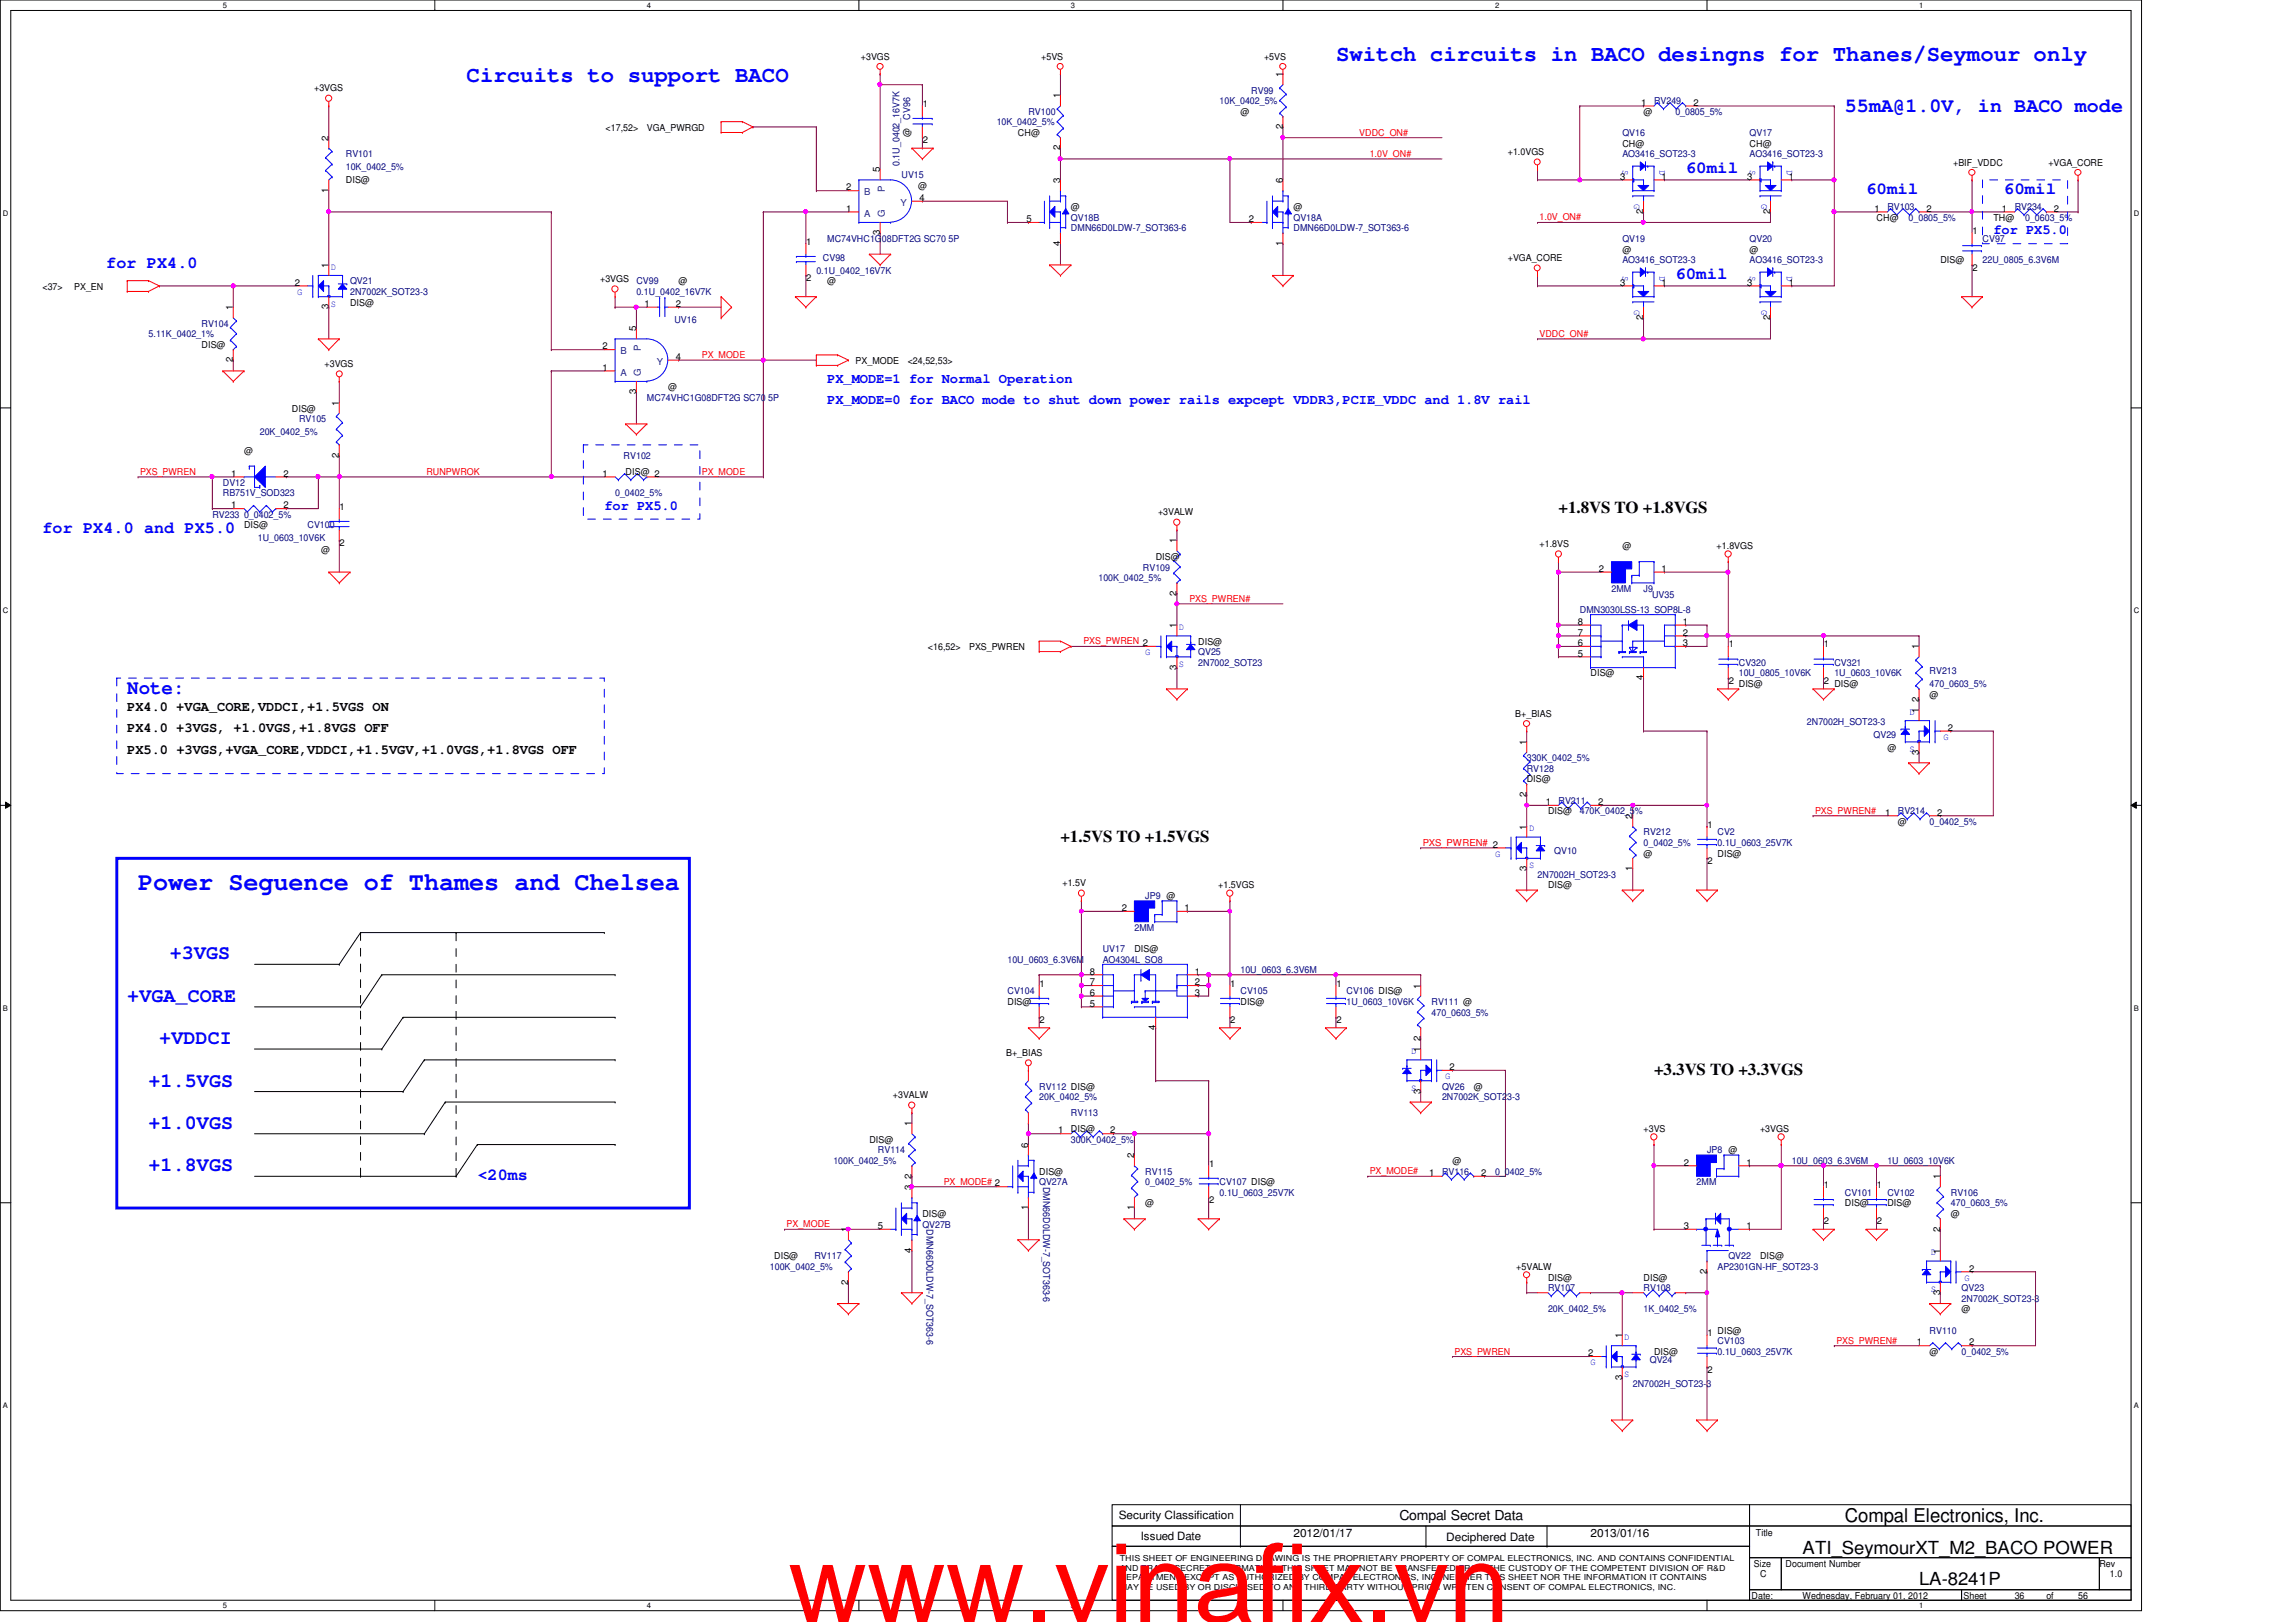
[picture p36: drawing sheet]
<svg xmlns="http://www.w3.org/2000/svg" width="297mm" height="210mm" viewBox="0 0 297 210" stroke-linecap="round" stroke-linejoin="round" font-family="sans-serif">
<defs><g id="words">
<text font-size="14.1" fill="#f00" x="102" y="209.9">www.vinafix.vn</text>
<text font-size="3.3" fill="#00f" x="17.9" y="115.1">Power Seguence of Thames and Chelsea</text>
<g font-size="2.9" fill="#00f">
<text x="60.4" y="10.6">Circuits to support BACO</text>
<text x="172.8" y="7.9">Switch circuits in BACO desingns for Thanes/Seymour only</text>
</g>
<g font-size="2.6" fill="#00f">
<text x="238.7" y="14.4">55mA@1.0V, in BACO mode</text>
<text x="16.5" y="89.9">Note:</text>
<text x="22" y="124.2">+3VGS</text>
<text x="16.5" y="129.7">+VGA_CORE</text>
<text x="20.6" y="135.1">+VDDCI</text>
<text x="19.2" y="140.6">+1.5VGS</text>
<text x="19.2" y="146.1">+1.0VGS</text>
<text x="19.2" y="151.6">+1.8VGS</text>
</g>
<text font-size="2.5" x="238.7" y="197">Compal Electronics, Inc.</text>
<g font-size="2.3">
<text x="233.2" y="201">ATI_SeymourXT_M2_BACO POWER</text>
<text x="248.3" y="205.1">LA-8241P</text>
</g>
<g font-size="2.2" fill="#00f">
<text x="218.1" y="22.4">60mil</text>
<text x="241.4" y="25.1">60mil</text>
<text x="259.2" y="25.1">60mil</text>
<text x="13.8" y="34.7">for PX4.0</text>
<text x="216.7" y="36.1">60mil</text>
<text x="5.5" y="69">for PX4.0 and PX5.0</text>
<text x="61.8" y="152.7">&lt;20ms</text>
</g>
<g font-size="2.2">
<text x="201.6" y="66.4">+1.8VS TO +1.8VGS</text>
<text x="137.2" y="109">+1.5VS TO +1.5VGS</text>
<text x="214" y="139.1">+3.3VS TO +3.3VGS</text>
</g>
<g font-size="1.8" fill="#00f">
<text x="257.9" y="30.3">for PX5.0</text>
<text x="107" y="49.5">PX_MODE=1 for Normal Operation</text>
<text x="107" y="52.2">PX_MODE=0 for BACO mode to shut down power rails expcept VDDR3,PCIE_VDDC and 1.8V rail</text>
<text x="78.2" y="66">for PX5.0</text>
</g>
<g font-size="1.8">
<text x="16.5" y="92">PX4.0 +VGA_CORE,VDDCI,+1.5VGS ON</text>
<text x="16.5" y="94.8">PX4.0 +3VGS, +1.0VGS,+1.8VGS OFF</text>
<text x="16.5" y="97.5">PX5.0 +3VGS,+VGA_CORE,VDDCI,+1.5VGV,+1.0VGS,+1.8VGS OFF</text>
<text x="181.1" y="196.8">Compal Secret Data</text>
</g>
<g font-size="1.5">
<text x="144.7" y="196.6">Security Classification</text>
<text x="147.6" y="199.3">Issued Date</text>
<text x="167.3" y="198.8">2012/01/17</text>
<text x="187.1" y="199.4">Deciphered Date</text>
<text x="205.8" y="198.8">2013/01/16</text>
</g>
<g font-size="1.2">
<text x="40.6" y="11.8">+3VGS</text>
<text x="111.4" y="7.7">+3VGS</text>
<text x="134.7" y="7.7">+5VS</text>
<text x="163.5" y="7.7">+5VS</text>
<text x="165.9" y="10" transform="rotate(-90 165.9 10)">1</text>
<text x="78.4" y="16.9">&lt;17,52&gt;</text>
<text x="83.7" y="16.9">VGA_PWRGD</text>
<text x="117.8" y="17.7" transform="rotate(-90 117.8 17.7)">@</text>
<text x="119.4" y="13.8">1</text>
<text x="131.7" y="17.6">CH@</text>
<text x="137.2" y="12.7" transform="rotate(-90 137.2 12.7)">1</text>
<text x="160.5" y="14.9">@</text>
<text x="165.9" y="16.7" transform="rotate(-90 165.9 16.7)">2</text>
<text x="212.3" y="13.7">1</text>
<text x="212.6" y="14.9">@</text>
<text x="219.1" y="13.7">2</text>
<text x="42.5" y="18.2" transform="rotate(-90 42.5 18.2)">2</text>
<text x="44.7" y="23.6">DIS@</text>
<text x="113.8" y="22.3" transform="rotate(-90 113.8 22.3)">5</text>
<text x="119.4" y="18.5">2</text>
<text x="137.2" y="23.7" transform="rotate(-90 137.2 23.7)">3</text>
<text x="137.2" y="19.5" transform="rotate(-90 137.2 19.5)">2</text>
<text x="165.9" y="23.7" transform="rotate(-90 165.9 23.7)">6</text>
<text x="195.1" y="20.1">+1.0VGS</text>
<text x="209.6" y="23.2">3</text>
<text x="209.9" y="19">CH@</text>
<text x="215" y="23.2">1</text>
<text x="226.1" y="23.2">3</text>
<text x="226.4" y="19">CH@</text>
<text x="231.4" y="23.2">1</text>
<text x="252.7" y="21.4">+BIF_VDDC</text>
<text x="265" y="21.4">+VGA_CORE</text>
<text x="42.5" y="24.9" transform="rotate(-90 42.5 24.9)">1</text>
<text x="109.5" y="24.6">2</text>
<text x="109.5" y="27.4">1</text>
<text x="118.8" y="24.4">@</text>
<text x="119" y="26">4</text>
<text x="132.8" y="28.7">5</text>
<text x="138.6" y="27.2">@</text>
<text x="161.6" y="28.7">2</text>
<text x="167.3" y="27.2">@</text>
<text x="212.6" y="27.7" transform="rotate(-90 212.6 27.7)">2</text>
<text x="229" y="27.7" transform="rotate(-90 229 27.7)">2</text>
<text x="242.5" y="27.4">1</text>
<text x="242.8" y="28.6">CH@</text>
<text x="249.3" y="27.4">2</text>
<text x="257.9" y="28.6">TH@</text>
<text x="259" y="27.4">1</text>
<text x="265.7" y="27.4">2</text>
<text x="42.5" y="34.7" transform="rotate(-90 42.5 34.7)">1</text>
<text x="104.3" y="31.7">1</text>
<text x="113.8" y="30.4" transform="rotate(-90 113.8 30.4)">3</text>
<text x="137.2" y="31.8" transform="rotate(-90 137.2 31.8)">4</text>
<text x="165.9" y="31.8" transform="rotate(-90 165.9 31.8)">1</text>
<text x="195.1" y="33.8">+VGA_CORE</text>
<text x="209.9" y="32.7">@</text>
<text x="226.4" y="32.7">@</text>
<text x="251" y="34">DIS@</text>
<text x="255.2" y="30.3">1</text>
<text x="255.2" y="35">2</text>
<text x="5.5" y="37.5">&lt;37&gt;</text>
<text x="9.6" y="37.5">PX_EN</text>
<text x="30.1" y="40.2" transform="rotate(-90 30.1 40.2)">1</text>
<text x="38.1" y="37">2</text>
<text x="42.5" y="40" transform="rotate(-90 42.5 40)">3</text>
<text x="45.3" y="39.5">DIS@</text>
<text x="77.6" y="36.5">+3VGS</text>
<text x="83.4" y="39.7">1</text>
<text x="87.4" y="39.7">2</text>
<text x="87.8" y="36.8">@</text>
<text x="104.3" y="36.4">2</text>
<text x="107" y="36.8">@</text>
<text x="209.6" y="37">3</text>
<text x="212.6" y="41.4" transform="rotate(-90 212.6 41.4)">2</text>
<text x="215" y="37">1</text>
<text x="226.1" y="37">3</text>
<text x="229" y="41.4" transform="rotate(-90 229 41.4)">2</text>
<text x="231.4" y="37">1</text>
<text x="26.1" y="45">DIS@</text>
<text x="30.1" y="46.9" transform="rotate(-90 30.1 46.9)">2</text>
<text x="42" y="47.5">+3VGS</text>
<text x="77.9" y="45.2">2</text>
<text x="77.9" y="48">1</text>
<text x="82.3" y="42.9" transform="rotate(-90 82.3 42.9)">5</text>
<text x="87.4" y="46.6">4</text>
<text x="110.7" y="47.1">PX_MODE</text>
<text x="117.4" y="47.1">&lt;24,52,53&gt;</text>
<text x="37.8" y="53.3">DIS@</text>
<text x="43.9" y="52.5" transform="rotate(-90 43.9 52.5)">1</text>
<text x="82.3" y="51" transform="rotate(-90 82.3 51)">3</text>
<text x="86.4" y="50.5">@</text>
<text x="31.6" y="58.7">@</text>
<text x="43.9" y="59.2" transform="rotate(-90 43.9 59.2)">2</text>
<text x="29.9" y="65.8">1</text>
<text x="29.9" y="61.7">1</text>
<text x="36.7" y="65.8">2</text>
<text x="36.7" y="61.7">2</text>
<text x="43.9" y="66">1</text>
<text x="77.9" y="61.7">1</text>
<text x="80.9" y="61.5">DIS@ 2</text>
<text x="31.6" y="68.3">DIS@</text>
<text x="41.6" y="71.6">@</text>
<text x="43.9" y="70.7">2</text>
<text x="149.8" y="66.7">+3VALW</text>
<text x="152.2" y="70.3" transform="rotate(-90 152.2 70.3)">1</text>
<text x="199.2" y="70.8">+1.8VS</text>
<text x="209.9" y="71.1">@</text>
<text x="222.1" y="71.1">+1.8VGS</text>
<text x="149.5" y="72.4">DIS@</text>
<text x="152.2" y="77.1" transform="rotate(-90 152.2 77.1)">2</text>
<text x="206.8" y="74">2</text>
<text x="215" y="74">1</text>
<text x="152.2" y="81.3" transform="rotate(-90 152.2 81.3)">1</text>
<text x="155" y="83.4">DIS@</text>
<text x="204.1" y="83.6">6</text>
<text x="204.1" y="82.3">7</text>
<text x="204.1" y="80.9">8</text>
<text x="217.7" y="83.6">3</text>
<text x="217.7" y="82.3">2</text>
<text x="217.7" y="80.9">1</text>
<text x="223.6" y="83.8">1</text>
<text x="236" y="83.8">1</text>
<text x="120.1" y="84.1">&lt;16,52&gt;</text>
<text x="125.4" y="84.1">PXS_PWREN</text>
<text x="152.2" y="86.7" transform="rotate(-90 152.2 86.7)">3</text>
<text x="204.1" y="85">5</text>
<text x="205.8" y="87.5">DIS@</text>
<text x="212.6" y="88.1" transform="rotate(-90 212.6 88.1)">4</text>
<text x="223.6" y="88.5">2</text>
<text x="225" y="88.9">DIS@</text>
<text x="236" y="88.5">2</text>
<text x="237.3" y="88.9">DIS@</text>
<text x="248.2" y="84" transform="rotate(-90 248.2 84)">1</text>
<text x="196" y="92.8">B+_BIAS</text>
<text x="248.2" y="92.3" transform="rotate(-90 248.2 92.3)">1</text>
<text x="248.2" y="90.8" transform="rotate(-90 248.2 90.8)">2</text>
<text x="249.6" y="90.3">@</text>
<text x="252" y="94.6">2</text>
<text x="197.5" y="96.4" transform="rotate(-90 197.5 96.4)">1</text>
<text x="197.5" y="101.3">DIS@</text>
<text x="244.2" y="97.2">@</text>
<text x="248.2" y="97.7" transform="rotate(-90 248.2 97.7)">3</text>
<text x="197.5" y="107.4" transform="rotate(-90 197.5 107.4)">1</text>
<text x="197.5" y="103.1" transform="rotate(-90 197.5 103.1)">2</text>
<text x="200" y="104.2">1</text>
<text x="200.3" y="105.4">DIS@</text>
<text x="206.8" y="104.2">2</text>
<text x="211.2" y="106" transform="rotate(-90 211.2 106)">2</text>
<text x="220.9" y="107.1">1</text>
<text x="243.9" y="105.5">1</text>
<text x="245.5" y="106.7">@</text>
<text x="250.6" y="105.5">2</text>
<text x="197.5" y="112.7" transform="rotate(-90 197.5 112.7)">3</text>
<text x="211.2" y="112.7" transform="rotate(-90 211.2 112.7)">1</text>
<text x="212.6" y="110.9">@</text>
<text x="220.9" y="111.8">2</text>
<text x="222.2" y="110.9">DIS@</text>
<text x="137.5" y="114.7">+1.5V</text>
<text x="145.1" y="117.9">2</text>
<text x="153.2" y="117.9">1</text>
<text x="157.6" y="115">+1.5VGS</text>
<text x="200.3" y="115">DIS@</text>
<text x="146.8" y="123.2">DIS@</text>
<text x="130.3" y="130">DIS@</text>
<text x="134.5" y="127.7">1</text>
<text x="141" y="128.9">6</text>
<text x="141" y="130.3">5</text>
<text x="141" y="127.5">7</text>
<text x="141" y="126.1">8</text>
<text x="154.6" y="127.5">2</text>
<text x="154.6" y="126.1">1</text>
<text x="154.6" y="128.9">3</text>
<text x="159.2" y="127.7">1</text>
<text x="160.5" y="130">DIS@</text>
<text x="172.9" y="127.7">1</text>
<text x="183.8" y="127.9" transform="rotate(-90 183.8 127.9)">1</text>
<text x="130.2" y="136.7">B+_BIAS</text>
<text x="134.5" y="132.4">2</text>
<text x="149.5" y="133.3" transform="rotate(-90 149.5 133.3)">4</text>
<text x="159.2" y="132.4">2</text>
<text x="172.9" y="132.4">2</text>
<text x="183.8" y="136.2" transform="rotate(-90 183.8 136.2)">1</text>
<text x="183.8" y="134.7" transform="rotate(-90 183.8 134.7)">2</text>
<text x="115.5" y="142.1">+3VALW</text>
<text x="183.8" y="141.5" transform="rotate(-90 183.8 141.5)">3</text>
<text x="187.5" y="138.5">2</text>
<text x="190.7" y="141">@</text>
<text x="112.5" y="147.9">DIS@</text>
<text x="117.9" y="145.8" transform="rotate(-90 117.9 145.8)">1</text>
<text x="133" y="148.5" transform="rotate(-90 133 148.5)">6</text>
<text x="136.9" y="146.7">1</text>
<text x="138.6" y="146.5">DIS@</text>
<text x="143.6" y="146.7">2</text>
<text x="146.7" y="149.9" transform="rotate(-90 146.7 149.9)">2</text>
<text x="212.6" y="146.5">+3VS</text>
<text x="227.7" y="146.5">+3VGS</text>
<text x="117.9" y="154" transform="rotate(-90 117.9 154)">3</text>
<text x="117.9" y="152.5" transform="rotate(-90 117.9 152.5)">2</text>
<text x="134.4" y="152">DIS@</text>
<text x="156.4" y="151">1</text>
<text x="156.4" y="155.7">2</text>
<text x="184.9" y="152.2">1</text>
<text x="187.9" y="150.6">@</text>
<text x="191.6" y="152.2">2</text>
<text x="217.8" y="150.8">2</text>
<text x="225.9" y="150.8">1</text>
<text x="236" y="153.8">1</text>
<text x="242.8" y="153.8">1</text>
<text x="251" y="152.6" transform="rotate(-90 251 152.6)">1</text>
<text x="109.7" y="159.5" transform="rotate(-90 109.7 159.5)">1</text>
<text x="113.6" y="159">5</text>
<text x="119.3" y="157.5">DIS@</text>
<text x="133" y="156.6" transform="rotate(-90 133 156.6)">1</text>
<text x="146.7" y="156.6" transform="rotate(-90 146.7 156.6)">1</text>
<text x="148.2" y="156.1">@</text>
<text x="217.8" y="159">3</text>
<text x="225.9" y="159">1</text>
<text x="236" y="158.5">2</text>
<text x="238.7" y="156.1">DIS@</text>
<text x="242.8" y="158.5">2</text>
<text x="244.2" y="156.1">DIS@</text>
<text x="251" y="159.4" transform="rotate(-90 251 159.4)">2</text>
<text x="252.4" y="157.5">@</text>
<text x="100.2" y="163">DIS@</text>
<text x="109.7" y="166.2" transform="rotate(-90 109.7 166.2)">2</text>
<text x="117.9" y="162.1" transform="rotate(-90 117.9 162.1)">4</text>
<text x="196.2" y="164.3">+5VALW</text>
<text x="200.3" y="165.7">DIS@</text>
<text x="212.6" y="165.7">DIS@</text>
<text x="220.8" y="164.8" transform="rotate(-90 220.8 164.8)">2</text>
<text x="227.7" y="163">DIS@</text>
<text x="251" y="167.6" transform="rotate(-90 251 167.6)">3</text>
<text x="251" y="162.2" transform="rotate(-90 251 162.2)">1</text>
<text x="254.8" y="164.5">2</text>
<text x="209.8" y="173.2" transform="rotate(-90 209.8 173.2)">1</text>
<text x="220.9" y="172.9">1</text>
<text x="222.2" y="172.6">DIS@</text>
<text x="253.8" y="169.8">@</text>
<text x="205.5" y="175.5">2</text>
<text x="209.8" y="178.6" transform="rotate(-90 209.8 178.6)">3</text>
<text x="214" y="175.3">DIS@</text>
<text x="220.9" y="177.7">2</text>
<text x="248" y="174.1">1</text>
<text x="249.6" y="175.3">@</text>
<text x="254.8" y="174.1">2</text>
<text x="226.9" y="202.7">Size</text>
<text x="227.2" y="198.8">Title</text>
<text x="231" y="202.7">Document Number</text>
<text x="271.6" y="202.7">Rev</text>
<text x="226.6" y="206.9">Date:</text>
<text x="227.7" y="204.1">C</text>
<text x="233.2" y="206.9">Wednesday, February 01, 2012</text>
<text x="254" y="206.9">Sheet</text>
<text x="260.6" y="206.9">36</text>
<text x="264.7" y="206.9">of</text>
<text x="268.9" y="206.9">56</text>
<text x="273" y="204.1">1.0</text>
</g>
<g font-size="1.2" fill="#000080">
<text x="117.8" y="15.5" transform="rotate(-90 117.8 15.5)">CV96</text>
<text x="128.9" y="16.2">10K_0402_5%</text>
<text x="133.1" y="14.9">RV100</text>
<text x="157.8" y="13.5">10K_0402_5%</text>
<text x="161.9" y="12.1">RV99</text>
<text x="209.9" y="17.6">QV16</text>
<text x="214" y="13.5">RV249</text>
<text x="216.7" y="14.9">0_0805_5%</text>
<text x="226.4" y="17.6">QV17</text>
<text x="44.7" y="20.3">RV101</text>
<text x="44.7" y="22">10K_0402_5%</text>
<text x="116.4" y="21.5" transform="rotate(-90 116.4 21.5)">0.1U_0402_16V7K</text>
<text x="116.6" y="23.1">UV15</text>
<text x="209.9" y="20.3">AO3416_SOT23-3</text>
<text x="226.4" y="20.3">AO3416_SOT23-3</text>
<text x="138.6" y="28.6">QV18B</text>
<text x="138.6" y="29.9">DMN66D0LDW-7_SOT363-6</text>
<text x="167.3" y="28.6">QV18A</text>
<text x="167.3" y="29.9">DMN66D0LDW-7_SOT363-6</text>
<text x="244.2" y="27.2">RV103</text>
<text x="246.9" y="28.6">0_0805_5%</text>
<text x="260.6" y="27.2">RV234</text>
<text x="262" y="28.6">0_0603_5%</text>
<text x="105.6" y="35.4">0.1U_0402_16V7K</text>
<text x="106.5" y="33.8">CV98</text>
<text x="107" y="31.3">MC74VHC1G08DFT2G SC70 5P</text>
<text x="209.9" y="31.3">QV19</text>
<text x="209.9" y="34">AO3416_SOT23-3</text>
<text x="226.4" y="31.3">QV20</text>
<text x="226.4" y="34">AO3416_SOT23-3</text>
<text x="256.5" y="31.3">CV97</text>
<text x="256.5" y="34">22U_0805_6.3V6M</text>
<text x="45.3" y="36.8">QV21</text>
<text x="45.3" y="38.1">2N7002K_SOT23-3</text>
<text x="82.3" y="36.8">CV99</text>
<text x="82.3" y="38.1">0.1U_0402_16V7K</text>
<text x="87.2" y="41.7">UV16</text>
<text x="19.2" y="43.6">5.11K_0402_1%</text>
<text x="26.1" y="42.3">RV104</text>
<text x="83.7" y="51.9">MC74VHC1G08DFT2G SC70 5P</text>
<text x="33.6" y="56.3">20K_0402_5%</text>
<text x="38.7" y="54.6">RV105</text>
<text x="80.7" y="59.4">RV102</text>
<text x="28.8" y="62.9">DV12</text>
<text x="28.8" y="64.2">RB751V_SOD323</text>
<text x="79.6" y="64.2">0_0402_5%</text>
<text x="27.5" y="67">RV233 0_0402_5%</text>
<text x="33.4" y="70">1U_0603_10V6K</text>
<text x="39.8" y="68.3">CV100</text>
<text x="142.1" y="75.2">100K_0402_5%</text>
<text x="147.9" y="73.8">RV109</text>
<text x="208.5" y="76.6">2MM</text>
<text x="212.6" y="76.6">J9</text>
<text x="213.7" y="77.4">UV35</text>
<text x="204.4" y="79.3">DMN3030LSS-13_SOP8L-8</text>
<text x="155" y="84.8">QV25</text>
<text x="155" y="86.1">2N7002_SOT23</text>
<text x="225" y="86.1">CV320</text>
<text x="225" y="87.5">10U_0805_10V6K</text>
<text x="237.3" y="86.1">CV321</text>
<text x="237.3" y="87.5">1U_0603_10V6K</text>
<text x="249.6" y="87.2">RV213</text>
<text x="249.6" y="88.9">470_0603_5%</text>
<text x="233.8" y="93.9">2N7002H_SOT23-3</text>
<text x="242.4" y="95.5">QV29</text>
<text x="197.5" y="99.9">RV128</text>
<text x="197.5" y="98.5">330K_0402_5%</text>
<text x="201.6" y="104">RV211</text>
<text x="204.4" y="105.4">470K_0402_5%</text>
<text x="245.5" y="105.4">RV214</text>
<text x="249.6" y="106.7">0_0402_5%</text>
<text x="198.9" y="113.6">2N7002H_SOT23-3</text>
<text x="201.1" y="110.6">QV10</text>
<text x="212.6" y="108.1">RV212</text>
<text x="212.6" y="109.5">0_0402_5%</text>
<text x="222.2" y="108.1">CV2</text>
<text x="222.2" y="109.5">0.1U_0603_25V7K</text>
<text x="148.2" y="116.3">JP9 @</text>
<text x="130.3" y="124.6">10U_0603_6.3V6M</text>
<text x="142.7" y="123.2">UV17</text>
<text x="142.7" y="124.6">AO4304L_SO8</text>
<text x="146.8" y="120.4">2MM</text>
<text x="160.5" y="125.9">10U_0603_6.3V6M</text>
<text x="130.3" y="128.7">CV104</text>
<text x="160.5" y="128.7">CV105</text>
<text x="174.2" y="128.7">CV106 DIS@</text>
<text x="174.2" y="130">1U_0603_10V6K</text>
<text x="185.2" y="130">RV111 @</text>
<text x="185.2" y="131.4">470_0603_5%</text>
<text x="134.4" y="141">RV112 DIS@</text>
<text x="134.4" y="142.4">20K_0402_5%</text>
<text x="186.6" y="141">QV26</text>
<text x="186.6" y="142.4">2N7002K_SOT23-3</text>
<text x="113.6" y="149.3">RV114</text>
<text x="138.6" y="144.4">RV113</text>
<text x="138.6" y="147.9">300K_0402_5%</text>
<text x="220.8" y="149.3">JP8 @</text>
<text x="107.8" y="150.6">100K_0402_5%</text>
<text x="134.4" y="153.4">QV27A</text>
<text x="135" y="153.6" transform="rotate(90 135 153.6)">DMN66D0LDW-7_SOT363-6</text>
<text x="148.2" y="152">RV115</text>
<text x="148.2" y="153.4">0_0402_5%</text>
<text x="157.8" y="153.4">CV107 DIS@</text>
<text x="157.8" y="154.7">0.1U_0603_25V7K</text>
<text x="186.6" y="152">RV116</text>
<text x="193.4" y="152">0_0402_5%</text>
<text x="219.5" y="153.4">2MM</text>
<text x="231.8" y="150.6">10U_0603_6.3V6M</text>
<text x="238.7" y="154.7">CV101</text>
<text x="244.2" y="154.7">CV102</text>
<text x="244.2" y="150.6">1U_0603_10V6K</text>
<text x="252.4" y="154.7">RV106</text>
<text x="119.3" y="158.9">QV27B</text>
<text x="119.8" y="159.1" transform="rotate(90 119.8 159.1)">DMN66D0LDW-7_SOT363-6</text>
<text x="252.4" y="156.1">470_0603_5%</text>
<text x="99.6" y="164.3">100K_0402_5%</text>
<text x="105.4" y="163">RV117</text>
<text x="200.3" y="167.1">RV107</text>
<text x="212.6" y="167.1">RV108</text>
<text x="222.2" y="164.3">AP2301GN-HF_SOT23-3</text>
<text x="223.6" y="163">QV22</text>
<text x="253.8" y="167.1">QV23</text>
<text x="200.3" y="169.8">20K_0402_5%</text>
<text x="212.6" y="169.8">1K_0402_5%</text>
<text x="222.2" y="173.9">CV103</text>
<text x="249.6" y="172.6">RV110</text>
<text x="253.8" y="168.4">2N7002K_SOT23-3</text>
<text x="211.2" y="179.5">2N7002H_SOT23-3</text>
<text x="213.4" y="176.4">QV24</text>
<text x="222.2" y="175.3">0.1U_0603_25V7K</text>
<text x="253.8" y="175.3">0_0402_5%</text>
</g>
<g font-size="1.2" fill="#f00">
<text x="175.8" y="17.6">VDDC_ON#</text>
<text x="177.2" y="20.3">1.0V_ON#</text>
<text x="199.2" y="28.5">1.0V_ON#</text>
<text x="90.8" y="46.4">PX_MODE</text>
<text x="199.2" y="43.6">VDDC_ON#</text>
<text x="18.1" y="61.5">PXS_PWREN</text>
<text x="55.2" y="61.5">RUNPWROK</text>
<text x="90.8" y="61.5">PX_MODE</text>
<text x="153.9" y="77.9">PXS_PWREN#</text>
<text x="140.2" y="83.4">PXS_PWREN 2</text>
<text x="234.8" y="105.3">PXS_PWREN#</text>
<text x="184.1" y="109.5">PXS_PWREN# 2</text>
<text x="122.1" y="153.3">PX_MODE# 2</text>
<text x="177.2" y="152">PX_MODE#</text>
<text x="101.8" y="158.8">PX_MODE</text>
<text x="237.6" y="173.9">PXS_PWREN#</text>
<text x="188.2" y="175.3">PXS_PWREN</text>
</g>
<g font-size="1.2" fill="#00f">
<text x="209.9" y="22.1" transform="rotate(90 209.9 22.1)">S</text>
<text x="214.7" y="22.1" transform="rotate(90 214.7 22.1)">D</text>
<text x="226.4" y="22.1" transform="rotate(90 226.4 22.1)">S</text>
<text x="231.2" y="22.1" transform="rotate(90 231.2 22.1)">D</text>
<text x="211.4" y="26.5" transform="rotate(90 211.4 26.5)">G</text>
<text x="227.9" y="26.5" transform="rotate(90 227.9 26.5)">G</text>
<text x="42.8" y="34.9">D</text>
<text x="209.9" y="35.8" transform="rotate(90 209.9 35.8)">S</text>
<text x="214.7" y="35.8" transform="rotate(90 214.7 35.8)">D</text>
<text x="226.4" y="35.8" transform="rotate(90 226.4 35.8)">S</text>
<text x="231.2" y="35.8" transform="rotate(90 231.2 35.8)">D</text>
<text x="38.4" y="38.2">G</text>
<text x="42.8" y="39.7">S</text>
<text x="211.4" y="40.2" transform="rotate(90 211.4 40.2)">G</text>
<text x="227.9" y="40.2" transform="rotate(90 227.9 40.2)">G</text>
<text x="152.5" y="81.5">D</text>
<text x="148.2" y="84.8">G</text>
<text x="152.5" y="86.3">S</text>
<text x="247.1" y="92.5">D</text>
<text x="251.5" y="95.8">G</text>
<text x="247.1" y="97.3">S</text>
<text x="197.8" y="107.6">D</text>
<text x="193.4" y="110.9">G</text>
<text x="197.8" y="112.4">S</text>
<text x="182.6" y="136.4">D</text>
<text x="182.6" y="141.2">S</text>
<text x="187" y="139.7">G</text>
<text x="249.8" y="162.4">D</text>
<text x="249.8" y="167.2">S</text>
<text x="254.2" y="165.7">G</text>
<text x="210.1" y="173.4">D</text>
<text x="205.8" y="176.7">G</text>
<text x="210.1" y="178.2">S</text>
</g>
<g font-size="1.2" fill="#004080">
<text x="111.8" y="25.3">B</text>
<text x="111.8" y="28">A</text>
<text x="114.5" y="28.1" transform="rotate(-90 114.5 28.1)">G</text>
<text x="114.5" y="24.8" transform="rotate(-90 114.5 24.8)">P</text>
<text x="116.5" y="26.6">Y</text>
<text x="80.3" y="45.8">B</text>
<text x="82.9" y="45.4" transform="rotate(-90 82.9 45.4)">P</text>
<text x="85" y="47.2">Y</text>
<text x="80.3" y="48.6">A</text>
<text x="82.9" y="48.7" transform="rotate(-90 82.9 48.7)">G</text>
</g>
<g font-size="1.1">
<text x="144.9" y="202">THIS SHEET OF ENGINEERING DRAWING IS THE PROPRIETARY PROPERTY OF COMPAL ELECTRONICS, INC. AND CONTAINS CONFIDENTIAL</text>
<text x="144.9" y="203.2">AND TRADE SECRET INFORMATION. THIS SHEET MAY NOT BE TRANSFERED FROM THE CUSTODY OF THE COMPETENT DIVISION OF R&amp;D</text>
<text x="144.9" y="204.5">DEPARTMENT EXCEPT AS AUTHORIZED BY COMPAL ELECTRONICS, INC. NEITHER THIS SHEET NOR THE INFORMATION IT CONTAINS</text>
<text x="144.9" y="205.7">MAY BE USED BY OR DISCLOSED TO ANY THIRD PARTY WITHOUT PRIOR WRITTEN CONSENT OF COMPAL ELECTRONICS, INC.</text>
</g>
<g font-size="1">
<text x="28.8" y="1">5</text>
<text x="83.7" y="1">4</text>
<text x="138.6" y="1">3</text>
<text x="193.4" y="1">2</text>
<text x="248.3" y="1">1</text>
<text x=".4" y="27.9">D</text>
<text x="276.1" y="27.9">D</text>
<text x=".4" y="79.4">C</text>
<text x="276.1" y="79.4">C</text>
<text x=".4" y="130.8">B</text>
<text x="276.1" y="130.8">B</text>
<text x=".4" y="182.2">A</text>
<text x="276.1" y="182.2">A</text>
<text x="28.8" y="208.1">5</text>
<text x="83.7" y="208.1">4</text>
<text x="138.6" y="208.1">3</text>
<text x="248.3" y="208.1">1</text>
</g>
</g></defs>
<path d="M0 0h277.1v208.4h-277.1zM1.4 1.4h274.3v205.7h-274.3z" fill="none" stroke="#000" stroke-width=".13"/>
<g fill="#fff">
<path d="M28.8 .1h.6v1.1h-.6z"/>
<path d="M28.8 207.2h.6v1.1h-.6z"/>
</g>
<path d="M56.3 0v1.4M56.3 207.1v1.3" fill="none" stroke="#000" stroke-width=".13"/>
<g fill="#fff">
<path d="M83.7 .1h.5v1.1h-.5z"/>
<path d="M83.7 207.2h.5v1.1h-.5z"/>
</g>
<path d="M111.1 0v1.4M111.1 207.1v1.3" fill="none" stroke="#000" stroke-width=".13"/>
<g fill="#fff">
<path d="M138.5 .1h.6v1.1h-.6z"/>
<path d="M138.5 207.2h.6v1.1h-.6z"/>
</g>
<path d="M166 0v1.4M166 207.1v1.3" fill="none" stroke="#000" stroke-width=".13"/>
<g fill="#fff">
<path d="M193.4 .1h.6v1.1h-.6z"/>
<path d="M193.4 207.2h.6v1.1h-.6z"/>
</g>
<path d="M220.8 0v1.4M220.8 207.1v1.3" fill="none" stroke="#000" stroke-width=".13"/>
<g fill="#fff">
<path d="M248.3 .1h.5v1.1h-.5z"/>
<path d="M248.3 207.2h.5v1.1h-.5z"/>
<path d="M.4 27h.7v1.2h-.7z"/>
<path d="M276 27h.8v1.2h-.8z"/>
<path d="M.4 78.5h.7v1.1h-.7z"/>
<path d="M276 78.5h.8v1.1h-.8z"/>
</g>
<path d="M0 52.8h1.4M275.7 52.8h1.4" fill="none" stroke="#000" stroke-width=".13"/>
<g fill="#fff">
<path d="M.4 129.9h.6v1.1h-.6z"/>
<path d="M276 129.9h.7v1.1h-.7z"/>
</g>
<path d="M0 104.2h1.4M.7 103.8l.7 .4-.7 .4zM275.7 104.2h1.4M275.7 104.2l.7-.4v.8z" fill="none" stroke="#000" stroke-width=".13"/>
<path d="M.7 103.8l.7 .4-.7 .4zM275.7 104.2l.7-.4v.8z" fill="#000"/>
<g fill="#fff">
<path d="M.4 181.3h.6v1.1h-.6z"/>
<path d="M276 181.3h.7v1.1h-.7z"/>
</g>
<path d="M0 155.7h1.4M275.7 155.7h1.4" fill="none" stroke="#000" stroke-width=".13"/>
<path d="M42.5 27.4h.1M42.5 27.4v6.9M137.2 20.6h.1M137.2 20.6v2.7M159.1 20.6h.1M159.1 20.6v8.2M159.1 20.6h27.5" fill="none" stroke="#800040" stroke-width=".13"/>
<path d="M158.9 20.3h.2l.2 .1v.3l-.2 .1-.2-.1z" fill-rule="evenodd" fill="#f0f"/>
<path d="M158.9 20.3h.2l.2 .1v.3l-.2 .1-.2-.1z" fill="none" stroke="#f0f" stroke-width=".13"/>
<path d="M113.9 11h.1M113.9 11v10.9M113.9 11h5.4M166 17.8h.1M166 17.8v5.5" fill="none" stroke="#800040" stroke-width=".13"/>
<circle cx="113.8" cy="10.9" r=".26" fill="#f0f"/>
<circle cx="113.8" cy="10.9" r=".26" fill="none" stroke="#f0f" stroke-width=".13"/>
<path d="M97.4 16.4h.1M97.4 16.4h8.2M113.9 9.6h.1M113.9 9.6v1.4M198.9 28.8h.1M198.9 28.8h30.2M212.6 28.8h.1M231.8 23.3h.1M231.8 37h.1M231.8 23.3h5.5M231.8 37h5.5" fill="none" stroke="#800040" stroke-width=".13"/>
<circle cx="212.6" cy="28.8" r=".25" fill="#f0f"/>
<circle cx="212.6" cy="28.8" r=".25" fill="none" stroke="#f0f" stroke-width=".13"/>
<path d="M198.9 21.9h.1M198.9 35.6h.1M198.9 21.9v1.4M198.9 35.6v1.4M215.3 23.3h.1M215.3 37h.1M215.3 23.3h11M215.3 37h11M255.1 27.4h.1M255.1 27.4v2.7M212.6 43.9h.1M212.6 43.9h16.5" fill="none" stroke="#800040" stroke-width=".13"/>
<path d="M254.9 27.2l.2-.1 .2 .1v.4h-.2h-.2z" fill-rule="evenodd" fill="#f0f"/>
<path d="M254.9 27.2l.2-.1 .2 .1v.4h-.2h-.2z" fill="none" stroke="#f0f" stroke-width=".13"/>
<path d="M42.5 39.7h.1M42.5 39.7v4.2M113.9 30.1h.1M113.9 30.1v2.8M137.2 31.5h.1M137.2 31.5v2.8M166 31.5h.1M166 31.5v4.1M237.3 27.4h.1M237.3 27.4v9.6M255.1 34.3h.1M255.1 34.3v4.1" fill="none" stroke="#800040" stroke-width=".13"/>
<circle cx="237.3" cy="27.4" r=".26" fill="#f0f"/>
<circle cx="237.3" cy="27.4" r=".26" fill="none" stroke="#f0f" stroke-width=".13"/>
<path d="M198.9 43.9h.1M198.9 43.9h13.7" fill="none" stroke="#800040" stroke-width=".13"/>
<circle cx="212.6" cy="43.9" r=".26" fill="#f0f"/>
<circle cx="212.6" cy="43.9" r=".26" fill="none" stroke="#f0f" stroke-width=".13"/>
<path d="M105.6 16.4h.1M105.6 16.4v8.3M119.3 11h.1M119.3 11v2.7M104.3 27.4h.1M104.3 27.4v4.1M104.3 27.4h5.5M105.6 24.7h.1M105.6 24.7h4.2M119.3 26h.1M119.3 26h11" fill="none" stroke="#800040" stroke-width=".13"/>
<path d="M104.1 27.2l.1-.1 .2 .1v.4h-.2h-.1z" fill-rule="evenodd" fill="#f0f"/>
<path d="M104.1 27.2l.1-.1 .2 .1v.4h-.2h-.1z" fill="none" stroke="#f0f" stroke-width=".13"/>
<path d="M27.5 61.7h.1M27.5 61.7h2.7M43.9 61.7h27.4M43.9 69.9h.1M43.9 61.7h.1M43.9 69.9v4.1" fill="none" stroke="#800040" stroke-width=".13"/>
<circle cx="71.3" cy="61.7" r=".26" fill="#f0f"/>
<circle cx="71.3" cy="61.7" r=".26" fill="none" stroke="#f0f" stroke-width=".13"/>
<path d="M98.8 27.4h5.5M98.8 27.4h.1M43.9 49.4h.1M43.9 49.4v2.7M41.2 61.7h2.7M41.2 61.7h.1" fill="none" stroke="#800040" stroke-width=".13"/>
<circle cx="43.9" cy="61.7" r=".26" fill="#f0f"/>
<circle cx="43.9" cy="61.7" r=".26" fill="none" stroke="#f0f" stroke-width=".13"/>
<g fill="none" stroke="#800040" stroke-width=".13">
<path d="M137.2 9.6h.1M137.2 19.2h.1M137.2 9.6v2.7M137.2 19.2v1.4M82.3 39.7h.1M82.3 39.7v2.8M82.3 39.7h1.4M212.6 27.4h.1M212.6 27.4v1.4M229.1 27.4h.1M229.1 27.4v1.4M71.3 48h.1"/>
<path d="M71.3 45.3h.1M71.3 48h6.9M71.3 45.3h6.9M82.3 50.7h.1M82.3 50.7v4.2M212.6 41.1h.1M212.6 41.1v2.8M229.1 41.1h.1M229.1 41.1v2.8"/>
</g>
<circle cx="82.3" cy="39.8" r=".26" fill="#f0f"/>
<circle cx="82.3" cy="39.8" r=".26" fill="none" stroke="#f0f" stroke-width=".13"/>
<path d="M42.5 27.4h28.8M42.5 27.4h.1M71.3 27.4h.1M71.3 27.4v17.9M79.6 39.7h.1M79.6 39.7h2.7M87.8 39.7h.1M87.8 39.7h5.5M98.8 46.6h.1M98.8 46.6h6.8" fill="none" stroke="#800040" stroke-width=".13"/>
<path d="M42.3 27.2l.2-.1 .2 .1v.4h-.2h-.2z" fill-rule="evenodd" fill="#f0f"/>
<path d="M42.3 27.2l.2-.1 .2 .1v.4h-.2h-.2z" fill="none" stroke="#f0f" stroke-width=".13"/>
<path d="M98.8 27.4h.1M98.8 27.4v19.2" fill="none" stroke="#800040" stroke-width=".13"/>
<circle cx="98.8" cy="46.6" r=".26" fill="#f0f"/>
<circle cx="98.8" cy="46.6" r=".26" fill="none" stroke="#f0f" stroke-width=".13"/>
<path d="M166 17.8h.1M166 17.8h20.6M104.3 35.6h.1M104.3 35.6v2.8M43.9 59h.1M43.9 59v2.7M71.3 48h.1M71.3 48v13.7M87.8 46.6h.1M87.8 46.6h11" fill="none" stroke="#800040" stroke-width=".13"/>
<path d="M165.8 17.6l.1-.1 .3 .1-.1 .4h-.2h-.1z" fill-rule="evenodd" fill="#f0f"/>
<path d="M165.8 17.6l.1-.1 .3 .1-.1 .4h-.2h-.1z" fill="none" stroke="#f0f" stroke-width=".13"/>
<path d="M137.2 20.6h.1M137.2 20.6h21.9" fill="none" stroke="#800040" stroke-width=".13"/>
<circle cx="137.1" cy="20.5" r=".26" fill="#f0f"/>
<circle cx="137.1" cy="20.5" r=".26" fill="none" stroke="#f0f" stroke-width=".13"/>
<path d="M166 16.4h.1M166 16.4v1.4M149.5 133h.1M149.5 133v6.9M159.1 126.1h.1M159.1 126.1h13.7M146.8 156.3h.1M146.8 156.3v1.4" fill="none" stroke="#800040" stroke-width=".13"/>
<path d="M172.6 126l.2-.1 .2 .1v.3l-.2 .1-.2-.1z" fill-rule="evenodd" fill="#f0f"/>
<path d="M172.6 126l.2-.1 .2 .1v.3l-.2 .1-.2-.1z" fill="none" stroke="#f0f" stroke-width=".13"/>
<path d="M158.9 126l.2-.1 .2 .1v.3l-.2 .1-.2-.1z" fill-rule="evenodd" fill="#f0f"/>
<path d="M158.9 126l.2-.1 .2 .1v.3l-.2 .1-.2-.1z" fill="none" stroke="#f0f" stroke-width=".13"/>
<path d="M134.4 126.1h.1M134.4 131.7h.1M134.4 131.7v1.3M134.4 126.1h5.5M139.9 126.1h.1M139.9 126.1v1.4M133 156.3h.1M133 156.3v4.1M146.8 146.7h.1M146.8 146.7h9.6" fill="none" stroke="#800040" stroke-width=".13"/>
<circle cx="156.4" cy="146.7" r=".26" fill="#f0f"/>
<circle cx="156.4" cy="146.7" r=".26" fill="none" stroke="#f0f" stroke-width=".13"/>
<circle cx="146.8" cy="146.7" r=".26" fill="#f0f"/>
<circle cx="146.8" cy="146.7" r=".26" fill="none" stroke="#f0f" stroke-width=".13"/>
<path d="M139.9 128.9h.1M139.9 126.1h.1M139.9 128.9h1.4M139.9 126.1h1.4M155 128.9h.1M155 128.9h1.4M172.8 131.7h.1M172.8 131.7v1.3" fill="none" stroke="#800040" stroke-width=".13"/>
<circle cx="139.9" cy="126.1" r=".26" fill="#f0f"/>
<circle cx="139.9" cy="126.1" r=".26" fill="none" stroke="#f0f" stroke-width=".13"/>
<g fill="none" stroke="#800040" stroke-width=".13">
<path d="M139.9 127.5h.1M139.9 127.5h1.4M155 126.1h.1M155 126.1h1.4M156.4 127.5h.1M156.4 127.5v1.4M159.1 131.7h.1M159.1 126.1h.1M159.1 126.1v1.4M159.1 131.7v1.3M172.8 126.1h.1M172.8 126.1v1.4"/>
<path d="M183.8 126.1h.1M183.8 134.4h.1M183.8 126.1v1.4M183.8 134.4v1.4M187.9 138.5h.1M187.9 138.5h6.9M183.8 141.3h.1M183.8 141.3v1.3"/>
</g>
<circle cx="156.4" cy="127.5" r=".26" fill="#f0f"/>
<circle cx="156.4" cy="127.5" r=".26" fill="none" stroke="#f0f" stroke-width=".13"/>
<path d="M139.9 130.3h.1M139.9 130.3h1.4M149.5 139.9h.1M149.5 139.9h6.9M155 127.5h.1M155 127.5h1.4M156.4 126.1h.1M156.4 126.1h2.7" fill="none" stroke="#800040" stroke-width=".13"/>
<circle cx="156.4" cy="126.1" r=".26" fill="#f0f"/>
<circle cx="156.4" cy="126.1" r=".26" fill="none" stroke="#f0f" stroke-width=".13"/>
<path d="M139.9 127.5h.1M139.9 127.5v1.4" fill="none" stroke="#800040" stroke-width=".13"/>
<circle cx="139.9" cy="127.5" r=".26" fill="#f0f"/>
<circle cx="139.9" cy="127.5" r=".26" fill="none" stroke="#f0f" stroke-width=".13"/>
<path d="M139.9 128.9h.1M139.9 128.9v1.4" fill="none" stroke="#800040" stroke-width=".13"/>
<circle cx="139.9" cy="128.9" r=".26" fill="#f0f"/>
<circle cx="139.9" cy="128.9" r=".26" fill="none" stroke="#f0f" stroke-width=".13"/>
<path d="M156.4 139.9h.1M156.4 126.1h.1M156.4 126.1v1.4M156.4 139.9v11M156.4 146.7h.1M156.4 155h.1M156.4 155v2.7" fill="none" stroke="#800040" stroke-width=".13"/>
<circle cx="156.4" cy="126.1" r=".26" fill="#f0f"/>
<circle cx="156.4" cy="126.1" r=".26" fill="none" stroke="#f0f" stroke-width=".13"/>
<path d="M134.4 126.1h.1M134.4 126.1v1.4M172.8 126.1h.1M172.8 126.1h11M133 146.7h.1M133 146.7v1.4M133 146.7h4.2M144.1 146.7h.1M144.1 146.7h2.7" fill="none" stroke="#800040" stroke-width=".13"/>
<circle cx="133" cy="146.7" r=".26" fill="#f0f"/>
<circle cx="133" cy="146.7" r=".26" fill="none" stroke="#f0f" stroke-width=".13"/>
<path d="M159.1 117.9h.1M159.1 117.9v8.2M133 145.4h.1M133 145.4v1.3" fill="none" stroke="#800040" stroke-width=".13"/>
<path d="M158.9 117.7h.4v.2v.2h-.2h-.2z" fill-rule="evenodd" fill="#f0f"/>
<path d="M158.9 117.7h.4v.2v.2h-.2h-.2z" fill="none" stroke="#f0f" stroke-width=".13"/>
<path d="M139.9 117.9h.1M139.9 117.9v8.2" fill="none" stroke="#800040" stroke-width=".13"/>
<circle cx="139.9" cy="117.9" r=".25" fill="#f0f"/>
<circle cx="139.9" cy="117.9" r=".25" fill="none" stroke="#f0f" stroke-width=".13"/>
<path d="M118 153.6h.1M118 153.6h10.9M176.9 152.2h.1M176.9 152.2h8.3M192.1 152.2h.1M192.1 152.2h2.7" fill="none" stroke="#800040" stroke-width=".13"/>
<path d="M117.8 153.4l.1-.1 .2 .1v.4h-.2h-.1z" fill-rule="evenodd" fill="#f0f"/>
<path d="M117.8 153.4l.1-.1 .2 .1v.4h-.2h-.1z" fill="none" stroke="#f0f" stroke-width=".13"/>
<path d="M194.8 138.5h.1M194.8 138.5v13.7M226.3 150.9h.1M226.3 150.9h4.1M209.9 178.3h.1M209.9 178.3v5.5" fill="none" stroke="#800040" stroke-width=".13"/>
<circle cx="230.4" cy="150.8" r=".26" fill="#f0f"/>
<circle cx="230.4" cy="150.8" r=".26" fill="none" stroke="#f0f" stroke-width=".13"/>
<path d="M214 150.9h.1M214 148.1h.1M214 148.1v2.8M214 150.9h4.1M209.9 167.3h.1M209.9 167.3v5.5M209.9 167.3h1.3" fill="none" stroke="#800040" stroke-width=".13"/>
<circle cx="209.8" cy="167.3" r=".26" fill="#f0f"/>
<circle cx="209.8" cy="167.3" r=".26" fill="none" stroke="#f0f" stroke-width=".13"/>
<path d="M220.8 167.3h.1M220.8 167.3v5.5" fill="none" stroke="#800040" stroke-width=".13"/>
<path d="M220.6 167.1l.2-.1 .2 .2v.3h-.2h-.2z" fill-rule="evenodd" fill="#f0f"/>
<path d="M220.6 167.1l.2-.1 .2 .2v.3h-.2h-.2z" fill="none" stroke="#f0f" stroke-width=".13"/>
<path d="M214 159.1h.1M214 150.9h.1M214 150.9v8.2M214 159.1h4.1M226.3 159.1h.1M230.4 150.9h.1M230.4 150.9v8.2h-4.1" fill="none" stroke="#800040" stroke-width=".13"/>
<path d="M213.8 150.6h.1l.3 .1-.1 .3-.2 .1-.1-.1z" fill-rule="evenodd" fill="#f0f"/>
<path d="M213.8 150.6h.1l.3 .1-.1 .3-.2 .1-.1-.1z" fill="none" stroke="#f0f" stroke-width=".13"/>
<g fill="none" stroke="#800040" stroke-width=".13">
<path d="M242.8 150.9h.1M242.8 150.9h8.2M251 150.9h.1M251 159.1h.1M251 150.9v1.3M251 159.1v2.7M197.5 165.9h.1M197.5 167.3h.1M197.5 165.9v1.4M197.5 167.3h1.4M205.8 167.3h.1M205.8 167.3h4.1"/>
<path d="M220.8 176.9h.1M220.8 176.9v6.9M237.3 174.2h.1M237.3 174.2h11M251 167.3h.1M251 167.3v1.4M255.1 164.6h.1M255.1 174.2h.1M255.1 164.6h8.2M263.3 164.6h.1M263.3 164.6v9.6h-8.2"/>
</g>
<circle cx="242.8" cy="150.8" r=".26" fill="#f0f"/>
<circle cx="242.8" cy="150.8" r=".26" fill="none" stroke="#f0f" stroke-width=".13"/>
<g fill="none" stroke="#800040" stroke-width=".13">
<path d="M230.4 150.9h.1M230.4 150.9h5.5M235.9 157.7h.1M235.9 150.9h.1M235.9 150.9v2.7M235.9 157.7v1.4M242.8 157.7h.1M242.8 150.9h.1M242.8 150.9v2.7M242.8 157.7v1.4M218.1 167.3h.1M220.8 164.6h.1"/>
<path d="M220.8 164.6v2.7h-2.7"/>
</g>
<circle cx="230.4" cy="150.8" r=".26" fill="#f0f"/>
<circle cx="230.4" cy="150.8" r=".26" fill="none" stroke="#f0f" stroke-width=".13"/>
<path d="M235.9 150.9h.1M235.9 150.9h6.9" fill="none" stroke="#800040" stroke-width=".13"/>
<circle cx="235.9" cy="150.8" r=".26" fill="#f0f"/>
<circle cx="235.9" cy="150.8" r=".26" fill="none" stroke="#f0f" stroke-width=".13"/>
<path d="M152.3 78.1h.1M152.3 78.1v2.8M230.4 148.1h.1M230.4 148.1v2.8M187.9 175.5h.1M187.9 175.5h17.9" fill="none" stroke="#800040" stroke-width=".13"/>
<path d="M152.1 78l.1-.1 .2 .1v.3l-.2 .1-.1-.1z" fill-rule="evenodd" fill="#f0f"/>
<path d="M152.1 78l.1-.1 .2 .1v.3l-.2 .1-.1-.1z" fill="none" stroke="#f0f" stroke-width=".13"/>
<path d="M204.4 23.3h.1M204.4 23.3h5.5M152.3 68.6h.1M152.3 78.1h.1M152.3 76.8h.1M152.3 68.6v1.3M152.3 76.8v1.3M152.3 78.1h13.7M138.5 83.6h.1M138.5 83.6h9.7M152.3 86.4h.1M152.3 86.4v2.8" fill="none" stroke="#800040" stroke-width=".13"/>
<circle cx="204.4" cy="23.3" r=".26" fill="#f0f"/>
<circle cx="204.4" cy="23.3" r=".26" fill="none" stroke="#f0f" stroke-width=".13"/>
<path d="M198.9 37h.1M198.9 37h11M109.8 159.1h4.1M109.8 159.1h.1" fill="none" stroke="#800040" stroke-width=".13"/>
<circle cx="109.7" cy="159" r=".25" fill="#f0f"/>
<circle cx="109.7" cy="159" r=".25" fill="none" stroke="#f0f" stroke-width=".13"/>
<g fill="none" stroke="#800040" stroke-width=".13">
<path d="M119.3 19.2h.1M119.3 17.8v1.4M130.3 28.8h.1M130.3 26v2.8M130.3 28.8h2.7M133 28.8h.1M159.1 28.8h2.8M161.9 28.8h.1M237.3 27.4h.1M237.3 23.3h.1M237.3 23.3v4.1M237.3 27.4h5.5"/>
<path d="M249.6 27.4h5.5M255.1 27.4h.1M255.1 23.3h.1M255.1 23.3v4.1M43.9 61.7h.1M43.9 61.7v4.1M139.9 117.9h.1M139.9 116.6h.1M139.9 116.6v1.3M139.9 117.9h5.5M153.6 117.9h.1M159.1 116.6h.1"/>
<path d="M159.1 116.6v1.3h-5.5M118 152.2h.1M118 152.2v1.4M109.8 165.9h.1M109.8 165.9v2.8M118 161.8h.1M118 161.8v5.5"/>
</g>
<circle cx="237.3" cy="23.3" r=".26" fill="#f0f"/>
<circle cx="237.3" cy="23.3" r=".26" fill="none" stroke="#f0f" stroke-width=".13"/>
<path d="M30.2 37h.1M30.2 37h8.2M79.6 39.7h.1M79.6 38.4v1.3" fill="none" stroke="#800040" stroke-width=".13"/>
<circle cx="30.2" cy="37" r=".26" fill="#f0f"/>
<circle cx="30.2" cy="37" r=".26" fill="none" stroke="#f0f" stroke-width=".13"/>
<g fill="none" stroke="#800040" stroke-width=".13">
<path d="M42.5 13.7h.1M42.5 13.7v4.1M20.6 37h.1M20.6 37h9.6M30.2 37h.1M30.2 37v2.7M42.5 27.4h.1M42.5 24.7v2.7M30.2 46.6h.1M30.2 46.6v1.4M197.5 94.6h.1M197.5 94.6v1.4"/>
<path d="M212.6 87.8h.1M212.6 87.8v6.8M183.8 109.7h.1M183.8 109.7h9.6M197.5 102.9h.1M197.5 104.2h.1M197.5 102.9v4.1M197.5 104.2h2.8M207.1 104.2h.1M207.1 104.2h4.1M211.2 104.2h.1M211.2 104.2v1.4"/>
<path d="M234.6 105.6h.1M234.6 105.6h9.6M251 105.6h.1M251 105.6h6.9M118 144h.1M118 144v1.4M146.8 146.7h.1M146.8 146.7v2.8"/>
</g>
<circle cx="197.5" cy="104.2" r=".25" fill="#f0f"/>
<circle cx="197.5" cy="104.2" r=".25" fill="none" stroke="#f0f" stroke-width=".13"/>
<g fill="none" stroke="#800040" stroke-width=".13">
<path d="M201.6 74h.1M201.6 72.7h.1M201.6 72.7v1.3M201.6 74h5.5M215.3 74h.1M223.6 72.7h.1M223.6 72.7v1.3h-8.3M223.6 82.3h.1M223.6 82.3h12.3M257.9 94.6h.1M257.9 94.6v11M211.2 115.2h.1"/>
<path d="M211.2 112.4v2.8"/>
</g>
<circle cx="235.9" cy="82.3" r=".26" fill="#f0f"/>
<circle cx="235.9" cy="82.3" r=".26" fill="none" stroke="#f0f" stroke-width=".13"/>
<circle cx="223.5" cy="82.3" r=".26" fill="#f0f"/>
<circle cx="223.5" cy="82.3" r=".26" fill="none" stroke="#f0f" stroke-width=".13"/>
<path d="M201.6 74h.1M201.6 74v6.9" fill="none" stroke="#800040" stroke-width=".13"/>
<circle cx="201.6" cy="74" r=".26" fill="#f0f"/>
<circle cx="201.6" cy="74" r=".26" fill="none" stroke="#f0f" stroke-width=".13"/>
<path d="M201.6 80.9h.1M201.6 80.9v1.4M197.5 115.2h.1M197.5 112.4v2.8M211.2 104.2h.1M211.2 104.2h9.6" fill="none" stroke="#800040" stroke-width=".13"/>
<path d="M220.6 104h.4l.1 .2-.1 .2h-.2h-.2z" fill-rule="evenodd" fill="#f0f"/>
<path d="M220.6 104h.4l.1 .2-.1 .2h-.2h-.2z" fill="none" stroke="#f0f" stroke-width=".13"/>
<circle cx="211.2" cy="104.2" r=".25" fill="#f0f"/>
<circle cx="211.2" cy="104.2" r=".25" fill="none" stroke="#f0f" stroke-width=".13"/>
<path d="M201.6 83.6h.1M201.6 80.9h.1M201.6 83.6h2.8M201.6 80.9h2.8M218.1 83.6h.1M218.1 83.6h2.7M235.9 87.8h.1M235.9 87.8v1.4" fill="none" stroke="#800040" stroke-width=".13"/>
<circle cx="201.6" cy="80.9" r=".26" fill="#f0f"/>
<circle cx="201.6" cy="80.9" r=".26" fill="none" stroke="#f0f" stroke-width=".13"/>
<g fill="none" stroke="#800040" stroke-width=".13">
<path d="M201.6 82.3h.1M201.6 82.3h2.8M218.1 80.9h.1M218.1 80.9h2.7M220.8 82.3h.1M220.8 82.3v1.3M223.6 87.8h.1M223.6 82.3h.1M223.6 82.3v1.3M223.6 87.8v1.4M235.9 82.3h.1M235.9 82.3v1.3"/>
<path d="M248.3 97.4h.1M248.3 82.3h.1M248.3 90.5h.1M248.3 82.3v1.3M248.3 90.5v1.4M248.3 97.4v1.3M252.4 94.6h.1M252.4 94.6h5.5"/>
</g>
<path d="M220.6 82.1l.2-.1 .2 .1v.3l-.2 .1-.2-.1z" fill-rule="evenodd" fill="#f0f"/>
<path d="M220.6 82.1l.2-.1 .2 .1v.3l-.2 .1-.2-.1z" fill="none" stroke="#f0f" stroke-width=".13"/>
<path d="M201.6 85h.1M201.6 85h2.8M212.6 94.6h.1M212.6 94.6h8.2M218.1 82.3h.1M218.1 82.3h5.5M220.8 82.3h.1" fill="none" stroke="#800040" stroke-width=".13"/>
<path d="M220.6 82.1l.2-.1 .2 .1v.3l-.2 .1-.2-.1z" fill-rule="evenodd" fill="#f0f"/>
<path d="M220.6 82.1l.2-.1 .2 .1v.3l-.2 .1-.2-.1z" fill="none" stroke="#f0f" stroke-width=".13"/>
<path d="M201.6 82.3h.1M201.6 82.3v1.3" fill="none" stroke="#800040" stroke-width=".13"/>
<circle cx="201.6" cy="82.3" r=".26" fill="#f0f"/>
<circle cx="201.6" cy="82.3" r=".26" fill="none" stroke="#f0f" stroke-width=".13"/>
<path d="M201.6 83.6h.1M201.6 83.6v1.4" fill="none" stroke="#800040" stroke-width=".13"/>
<circle cx="201.6" cy="83.6" r=".25" fill="#f0f"/>
<circle cx="201.6" cy="83.6" r=".25" fill="none" stroke="#f0f" stroke-width=".13"/>
<path d="M223.6 74h.1M223.6 74v8.3M220.8 94.6h.1M220.8 80.9h.1M220.8 80.9v1.4M220.8 94.6v12.4M235.9 82.3h.1M235.9 82.3h12.4M220.8 107h.1M220.8 111.1h.1M220.8 111.1v4.1" fill="none" stroke="#800040" stroke-width=".13"/>
<circle cx="223.5" cy="74" r=".26" fill="#f0f"/>
<circle cx="223.5" cy="74" r=".26" fill="none" stroke="#f0f" stroke-width=".13"/>
<path d="M98.8 46.6h.1M98.8 46.6v15.1M37 65.8h.1M41.2 61.7h.1M41.2 61.7v4.1h-4.2M71.3 61.7h.1M71.3 61.7h6.9M85 61.7h13.8M98.8 61.7h.1M101.5 159.1h.1M101.5 159.1h8.3" fill="none" stroke="#800040" stroke-width=".13"/>
<circle cx="41.1" cy="61.7" r=".26" fill="#f0f"/>
<circle cx="41.1" cy="61.7" r=".26" fill="none" stroke="#f0f" stroke-width=".13"/>
<path d="M27.5 65.8h.1M27.5 61.7h.1M27.5 61.7v4.1M27.5 65.8h2.7M37 61.7h.1M37 61.7h4.2" fill="none" stroke="#800040" stroke-width=".13"/>
<circle cx="27.4" cy="61.7" r=".26" fill="#f0f"/>
<circle cx="27.4" cy="61.7" r=".26" fill="none" stroke="#f0f" stroke-width=".13"/>
<g fill="none" stroke="#800040" stroke-width=".13">
<path d="M204.4 13.7h.1M204.4 13.7v9.6h-5.5M204.4 13.7h8.2M212.6 13.7h.1M219.5 13.7h17.8M237.3 13.7h.1M237.3 13.7v9.6M198.9 23.3h.1M237.3 23.3h.1M255.1 27.4h.1M255.1 27.4h4.1M266.1 27.4h2.7"/>
<path d="M268.8 27.4h.1M268.8 23.3h.1M268.8 23.3v4.1M17.9 61.7h.1M17.9 61.7h9.6"/>
</g>
<g fill="none" stroke="#f00" stroke-width=".13">
<path d="M42.5 13.7h.1M42.5 13.2v.5M93.3 15.7h.1M93.3 17.1h.1M93.3 15.7v1.4M93.3 17.1h2.7M93.3 15.7h2.7M96 15.7l1.4 .7M96 15.7h.1M96 17.1h.1M97.4 16.4h.1M97.4 16.4l-1.4 .7"/>
<path d="M113.9 9.6h.1M113.9 9v.6M118 19.2h.1M118 19.2h2.7M118 19.2l1.3 1.4M120.7 19.2h.1M120.7 19.2l-1.4 1.4M137.2 9.6h.1M137.2 9v.6M166 9.6h.1M166 9v.6M16.5 36.3h.1"/>
<path d="M16.5 37.7h.1M16.5 36.3v1.4M16.5 37.7h2.7M16.5 36.3h2.7M19.2 36.3h.1M19.2 37.7h.1M19.2 36.3l1.4 .7M20.6 37l-1.4 .7M20.6 37h.1M30.2 39.7v1.4M79.6 38.4h.1M79.6 37.8v.6"/>
<path d="M93.3 38.4h.1M93.3 38.4v2.7M93.3 38.4l1.3 1.3M94.6 39.7h.1M94.6 39.7l-1.3 1.4M102.9 38.4h.1M102.9 38.4l1.4 1.3M102.9 38.4h2.7M104.3 39.7h.1M104.3 31.5v1.4M104.3 34.3v1.3M105.6 38.4l-1.3 1.3"/>
<path d="M105.6 38.4h.1M112.5 32.9h.1M112.5 32.9h2.7M112.5 32.9l1.4 1.4M113.9 34.3h.1M115.2 32.9h.1M115.2 32.9l-1.3 1.4M119.3 20.6h.1M135.8 34.3h.1M135.8 34.3h2.7M135.8 34.3l1.4 1.3M137.2 35.6h.1"/>
<path d="M138.5 34.3h.1M138.5 34.3l-1.3 1.3M164.6 35.6h.1M164.6 35.6h2.7M164.6 35.6l1.4 1.4M166 37h.1M167.3 35.6h.1M167.3 35.6l-1.3 1.4M198.9 21.9h.1M198.9 35.6h.1M198.9 21.4v.5M198.9 35.1v.5"/>
<path d="M253.8 38.4h.1M253.8 38.4h2.7M253.8 38.4l1.3 1.3M255.1 39.7h.1M255.1 23.3h.1M255.1 22.7v.6M255.1 30.1v1.4M255.1 32.9v1.4M256.5 38.4h.1M256.5 38.4l-1.4 1.3M268.8 23.3h.1M268.8 22.7v.6"/>
<path d="M28.8 48h.1M28.8 48h2.8M28.8 48l1.4 1.4M30.2 49.4h.1M30.2 45.3v1.3M31.6 48h.1M31.6 48l-1.4 1.4M41.2 43.9l1.3 1.4M41.2 43.9h.1M41.2 43.9h2.7M42.5 45.3h.1M43.9 43.9h.1"/>
<path d="M43.9 49.4h.1M43.9 43.9l-1.4 1.4M43.9 48.8v.6M43.9 52.1v1.4M43.9 57.6v1.4M80.9 54.9h.1M80.9 54.9h2.8M80.9 54.9l1.4 1.3M82.3 56.2h.1M83.7 54.9h.1M83.7 54.9l-1.4 1.3M93.3 41.1h.1"/>
<path d="M105.6 45.9h2.8M105.6 45.9h.1M105.6 47.3h.1M105.6 45.9v1.4M105.6 47.3h2.8M108.4 45.9h.1M108.4 47.3h.1M108.4 45.9l1.4 .7M109.8 46.6l-1.4 .7M109.8 46.6h.1M30.2 65.8h1.4M35.7 65.8h1.3"/>
<path d="M42.5 74h.1M42.5 74l1.4 1.4M42.5 74h2.8M43.9 75.4h.1M45.3 74l-1.4 1.4M45.3 74h.1M152.3 68.6h.1M152.3 68v.6M201.6 72.7h.1M201.6 72.1v.6M223.6 72.7h.1M223.6 72.1v.6"/>
<path d="M134.4 83h.1M134.4 84.3h.1M134.4 83v1.3M134.4 84.3h2.8M134.4 83h2.8M137.2 83h.1M137.2 84.3h.1M137.2 83l1.3 .6M138.5 83.6l-1.3 .7M138.5 83.6h.1M150.9 89.2l1.4 1.3M150.9 89.2h.1"/>
<path d="M150.9 89.2h2.7M152.3 90.5h.1M153.6 89.2h.1M153.6 89.2l-1.3 1.3M197.5 94.6h.1M197.5 94.1v.5M222.2 89.2h.1M222.2 89.2h2.7M222.2 89.2l1.4 1.3M223.6 90.5h.1M224.9 89.2h.1M224.9 89.2l-1.3 1.3"/>
<path d="M234.6 89.2h.1M234.6 89.2h2.7M234.6 89.2l1.3 1.3M235.9 90.5h.1M237.3 89.2h.1M237.3 89.2l-1.4 1.3M246.9 98.7h.1M246.9 98.7h2.7M246.9 98.7l1.4 1.4M249.6 98.7h.1M249.6 98.7l-1.3 1.4M139.9 116.6h.1"/>
<path d="M139.9 116v.6M159.1 116.6h.1M159.1 116v.6M196.2 115.2h.1M196.2 115.2l1.3 1.4M196.2 115.2h2.7M197.5 116.6h.1M198.9 115.2l-1.4 1.4M198.9 115.2h.1M209.9 115.2h.1M209.9 115.2l1.3 1.4M209.9 115.2h2.7"/>
<path d="M211.2 116.6h.1M211.2 105.6v1.4M211.2 111.1v1.3M212.6 115.2l-1.4 1.4M212.6 115.2h.1M219.5 115.2h.1M219.5 115.2h2.7M219.5 115.2l1.3 1.4M220.8 116.6h.1M220.8 107v1.3M220.8 109.7v1.4M222.2 115.2h.1"/>
<path d="M222.2 115.2l-1.4 1.4M248.3 100.1h.1M133 133h.1M133 138.5h.1M133 133h2.8M133 138v1.9M133 133l1.4 1.4M134.4 134.4h.1M135.8 133h.1M135.8 133l-1.4 1.4M157.8 133h.1M157.8 133h2.7"/>
<path d="M157.8 133l1.3 1.4M159.1 134.4h.1M160.5 133h.1M160.5 133l-1.4 1.4M171.5 133h.1M171.5 133h2.7M171.5 133l1.3 1.4M172.8 134.4h.1M174.2 133h.1M174.2 133l-1.4 1.4M118 144h.1M118 143.5v.5"/>
<path d="M133 144v1.4M145.4 157.7h.1M145.4 157.7l1.4 1.4M145.4 157.7h2.8M146.8 159.1h.1M148.2 157.7l-1.4 1.4M148.2 157.7h.1M155 157.7h.1M155 157.7h2.8M155 157.7l1.4 1.4M156.4 159.1h.1M157.8 157.7h.1"/>
<path d="M157.8 157.7l-1.4 1.4M182.4 142.6h.1M182.4 142.6h2.8M182.4 142.6l1.4 1.4M183.8 144h.1M185.2 142.6h.1M185.2 142.6l-1.4 1.4M214 148.1h.1M214 147.6v.5M230.4 148.1h.1M230.4 147.6v.5M234.6 159.1h.1"/>
<path d="M234.6 159.1h2.7M234.6 159.1l1.3 1.3M237.3 159.1h.1M237.3 159.1l-1.4 1.3M241.4 159.1h.1M241.4 159.1h2.8M241.4 159.1l1.4 1.3M244.2 159.1h.1M244.2 159.1l-1.4 1.3M108.4 168.7h.1M108.4 168.7h2.7M108.4 168.7l1.4 1.3"/>
<path d="M109.8 170h.1M111.1 168.7h.1M111.1 168.7l-1.3 1.3M116.6 167.3h.1M116.6 167.3h2.7M116.6 167.3l1.4 1.4M118 168.7h.1M119.3 167.3h.1M119.3 167.3l-1.3 1.4M131.7 160.4h.1M131.7 160.4l1.3 1.4M131.7 160.4h2.7"/>
<path d="M133 161.8h.1M134.4 160.4l-1.4 1.4M134.4 160.4h.1M197.5 165.9h.1M197.5 165.4v.5M235.9 160.4h.1M242.8 160.4h.1M249.6 168.7h.1M249.6 168.7h2.8M249.6 168.7l1.4 1.3M251 170h.1M252.4 168.7h.1"/>
<path d="M252.4 168.7l-1.4 1.3M208.5 183.8h.1M208.5 183.8h2.7M208.5 183.8l1.4 1.4M209.9 185.2h.1M211.2 183.8h.1M211.2 183.8l-1.3 1.4M219.5 183.8h.1M219.5 183.8h2.7M219.5 183.8l1.3 1.4M220.8 185.2h.1M222.2 183.8h.1"/>
<path d="M222.2 183.8l-1.4 1.4"/>
<circle cx="42.5" cy="12.7" r=".4"/>
<circle cx="113.9" cy="8.6" r=".39"/>
<circle cx="137.2" cy="8.6" r=".38"/>
<circle cx="166" cy="8.6" r=".39"/>
<circle cx="79.6" cy="37.4" r=".4"/>
<circle cx="198.9" cy="34.7" r=".38"/>
<circle cx="198.9" cy="20.9" r=".38"/>
<circle cx="255.1" cy="22.3" r=".39"/>
<circle cx="268.8" cy="22.3" r=".39"/>
<circle cx="43.9" cy="48.4" r=".38"/>
<circle cx="152.2" cy="67.6" r=".4"/>
<circle cx="201.6" cy="71.7" r=".39"/>
<circle cx="223.6" cy="71.7" r=".4"/>
<circle cx="197.5" cy="93.6" r=".39"/>
<circle cx="139.9" cy="115.6" r=".39"/>
<circle cx="159.1" cy="115.6" r=".4"/>
<circle cx="133" cy="137.5" r=".38"/>
<circle cx="118" cy="143" r=".4"/>
<circle cx="214" cy="147.1" r=".4"/>
<circle cx="230.4" cy="147.1" r=".4"/>
<circle cx="197.5" cy="165" r=".39"/>
</g>
<g fill="none" stroke="#000" stroke-width=".13">
<path d="M32.9 124.8h11M32.9 130.3h13.7M32.9 135.8h16.5M43.9 124.8h.1M46.6 120.7l-2.7 4.1M46.6 120.7h.1M46.6 130.3h.1M46.6 120.7h31.6M49.4 126.1l-2.8 4.2M49.4 126.1h.1M49.4 135.8h.1M49.4 126.1h30.2"/>
<path d="M52.1 131.7l-2.7 4.1M52.1 131.7h.1M52.1 131.7h27.5M54.9 137.2l-2.8 4.1M54.9 137.2h.1M54.9 137.2h24.7M78.2 120.7h.1M79.6 126.1h.1M79.6 131.7h.1M79.6 137.2h.1M32.9 141.3h19.2M32.9 146.7h22"/>
<path d="M32.9 152.2h26.1M52.1 141.3h.1M54.9 146.7h.1M57.6 142.6l-2.7 4.1M57.6 142.6h.1M57.6 142.6h22M59 152.2h.1M61.8 148.1l-2.8 4.1M61.8 148.1h.1M61.8 148.1h17.8M79.6 142.6h.1M79.6 148.1h.1"/>
<path d="M143.9 194.7h82.4v2.8h-82.4zM143.9 197.5h82.4v2.6h-82.4zM160.5 197.5h.1M160.5 194.7v5.4M184.5 197.5v2.6M200.1 197.5v2.6M226.3 194.7h49.4v2.8h-49.4zM226.3 197.5h49.4v4.1h-49.4zM143.9 200.1h82.4v7h-82.4zM160.5 200.1h.1M184.5 200.1h.1M200.1 200.1h.1"/>
<path d="M226.3 201.6h4.1v4.1h-4.1zM226.3 205.7h27.5v1.4h-27.5zM230.4 201.6h41.2v4.1h-41.2zM253.8 205.7h21.9v1.4h-21.9zM271.6 201.6h4.1v4.1h-4.1z"/>
</g>
<path d="M46.6 120.7v31.5M59 120.7h.1M46.6 152.2h.1M59 152.2v-31.5" fill="none" stroke="#000" stroke-width=".13" stroke-dasharray="1 1 1 1 1 1 1 1"/>
<path d="M15.1 111.1h74.1v45.2h-74.1z" fill="none" stroke="#00f" stroke-width=".38"/>
<path d="M256.5 23.3h11v8.2h-11zM75.5 57.6h15v9.6h-15zM15.1 87.8h63.1v12.3h-63.1z" fill="none" stroke="#00f" stroke-width=".13" stroke-dasharray="1 1 1 1 1 1 1 1"/>
<g fill="none" stroke="#00f" stroke-width=".13">
<path d="M103 33.9h.1M103 33.2h.1M103 33.9h2.5M103 33.2h2.5M104.3 33.2h.1M104.3 33.9h.1M104.3 32.9v.3M104.3 33.9v.4M253.9 32.5h2.5M253.9 31.8h2.5M255.1 31.8h.1M255.1 32.5h.1"/>
<path d="M255.1 31.5v.3M255.1 32.5v.4M256.4 32.5h.1M256.4 31.8h.1M29.8 42.4h.1M29.8 44h.1M29.8 42.4l.8 .8M29.8 44l.8 .8M30.2 45.3h.1M30.2 41.1l.4 .4M30.6 41.5h.1M30.6 43.2h.1"/>
<path d="M30.6 44.8h.1M30.6 41.5l-.8 .9M30.6 43.2l-.8 .8M30.6 44.8l-.4 .5M43.5 53.9h.1M43.5 55.5h.1M43.5 57.2h.1M43.5 53.9l.8 .8M43.5 55.5l.8 .8M43.5 57.2l.4 .4M43.9 57.6h.1M43.9 53.5l-.4 .4"/>
<path d="M44.3 54.7h.1M44.3 56.3h.1M44.3 54.7l-.8 .8M44.3 56.3l-.8 .9M31.6 65.8l.4 .4M32 66.2h.1M32.8 65.4l-.8 .8M32.8 65.4h.1M32.8 65.4l.8 .8M33.6 66.2h.1M34.5 65.4l-.9 .8M34.5 65.4h.1"/>
<path d="M34.5 65.4l.8 .8M35.3 66.2h.1M35.7 65.8l-.4 .4M35.7 65.8h.1M210.8 109.9h.1M210.8 108.2h.1M210.8 109.9l.9 .8M210.8 108.2l.9 .8M211.2 107h.1M211.2 107l.5 .4M211.7 109l-.9 .9M211.7 107.4l-.9 .8"/>
<path d="M211.7 110.7l-.5 .4M211.7 110.7h.1M211.7 109h.1M211.7 107.4h.1M219.6 109.3h2.5M219.6 108.6h2.5M220.8 108.6h.1M220.8 109.3h.1M220.8 108.3v.3M220.8 109.3v.4M222.1 109.3h.1M222.1 108.6h.1"/>
<path d="M133 139.9l-.3 .4M132.7 140.3h.1M132.7 141.9h.1M132.7 143.6h.1M132.7 140.3l.8 .8M132.7 141.9l.8 .8M132.7 143.6l.3 .4M133 144h.1M133.5 141.1h.1M133.5 142.7h.1M133.5 141.1l-.8 .8M133.5 142.7l-.8 .9"/>
</g>
<path d="M32.9 61.7l1.4-1.4v2.8z" fill="#00f"/>
<g fill="none" stroke="#00f" stroke-width=".13">
<path d="M31.6 61.7h.1M31.6 61.7h1.3M32.3 60.3h.1M32.3 60.6h.1M32.3 60.3v.3M32.3 60.3h.6M32.9 60.3h.1M32.9 60.3v2.8h.7M32.9 61.7l1.4-1.4v2.8zM33.6 63.1h.1M33.6 62.8h.1M33.6 62.8v.3"/>
<path d="M34.3 61.7h.1M34.3 61.7h1.4"/>
</g>
<path d="M30.2 61.7h1.4M35.7 61.7h1.3" fill="none" stroke="#f00" stroke-width=".13"/>
<path d="M146.8 116.6h2.6v.9h-.8v1.8h-1.8z" fill-rule="evenodd" fill="#00f"/>
<g fill="none" stroke="#00f" stroke-width=".13">
<path d="M136.8 14.1h.1M136.8 15.7h.1M136.8 17.4h.1M136.8 14.1l.8 .8M136.8 15.7l.8 .9M136.8 17.4l.4 .4M137.2 17.8h.1M137.2 13.7l-.4 .4M137.6 14.9h.1M137.6 16.6h.1M137.6 14.9l-.8 .8M137.6 16.6l-.8 .8"/>
<path d="M146.8 116.6h2.6v.9h-.8v1.8h-1.8zM149.4 119.3h.1M149.4 118.5h.1M149.4 119.3h2.9M150.4 118.4h-1v.9M150.4 118.4h.1M150.4 116.6h.1M150.4 116.6v1.8M150.4 116.6h1.9M152.3 119.3h.1M152.3 116.6h.1M152.3 116.6v2.7"/>
<path d="M183.4 129.3h.1M183.4 131h.1M183.4 132.6h.1M183.4 129.3l.8 .8M183.4 131l.8 .8M183.4 132.6l.4 .4M183.8 133h.1M183.8 128.9l-.4 .4M184.2 130.1h.1M184.2 131.8h.1M184.2 130.1l-.8 .9M184.2 131.8l-.8 .8"/>
</g>
<path d="M137.2 12.3v1.4M137.2 17.8v1.4M145.4 117.9h1.4M152.3 117.9h1.3M183.8 127.5v1.4M183.8 133v1.4" fill="none" stroke="#f00" stroke-width=".13"/>
<path d="M210.7 80.9l1.1-.7v1.4z" fill="#00f"/>
<g fill="none" stroke="#00f" stroke-width=".13">
<path d="M205.8 79.5h.1M205.8 79.5v6.9M205.8 79.5h10.9M216.7 79.5h.1M216.7 79.5v6.9M205.8 80.9h.1M205.8 86.4h.1M205.8 85h1.3M205.8 82.3h1.3M205.8 86.4h10.9M205.8 83.6h1.3M205.8 80.9h1.3v4.1"/>
<path d="M207.1 85h.1M207.1 83.6h.1M207.1 82.3h.1M207.1 83h2.8M209.5 84.5h.1M209.5 84.3h.1M209.5 84.3v.2M209.5 84.3h.8M209.9 85h.1M209.9 80.9h.1M209.9 83h.1M209.9 80.9v3.4"/>
<path d="M209.9 80.9h.8M209.9 85h2.7v1.4M210.3 84.3h.1M210.3 84.3v.2h-.8M210.7 80.3h.1M210.7 80.3v1.3M210.7 80.9l1.1-.7v1.4zM210.8 84.5h.1M210.8 84.3h.1M210.8 83.8h.1M210.8 84.3v.2M210.8 83.8h.9"/>
<path d="M210.8 83.8l.3 .5M210.8 84.3h.9M211.2 84.3h.1M211.2 83h.1M211.2 83v1.3M211.2 83h4.1M211.7 84.3h.1M211.7 83.8h.1M211.7 84.3v.2h-.9M211.8 83.8l-.6 .5M211.8 80.9h.1M211.8 83.8h.1"/>
<path d="M211.8 80.9h.8v3.4M212.2 84.5h.1M212.2 84.3h.1M212.2 84.3v.2M212.2 84.3h.8M212.6 83h.1M212.6 84.3h.1M212.6 86.4h.1M213 84.3h.1M213 84.3v.2h-.8M215.3 82.5h.1M215.3 82.4h.1"/>
<path d="M215.3 82.3h.1M215.3 80.9h.1M215.3 80.9h1.4M215.3 82.3h1.4M215.3 80.9v2.7h1.4M216.7 82.3h.1M216.7 86.4h.1M216.7 80.9h.1M216.7 83.6h.1"/>
</g>
<path d="M204.4 83.6h1.4M204.4 85h1.4M204.4 82.3h1.4M204.4 80.9h1.4M212.6 86.4v1.4M216.7 83.6h1.4M216.7 82.3h1.4M216.7 80.9h1.4" fill="none" stroke="#f00" stroke-width=".13"/>
<path d="M196.8 109v1.4l-.6-.7z" fill="#00f"/>
<path d="M196.8 109v1.4l-.6-.7z" fill="none" stroke="#00f" stroke-width=".13"/>
<path d="M199.3 109.4l.5 .7h-1.1z" fill="#00f"/>
<g fill="none" stroke="#00f" stroke-width=".13">
<path d="M194.8 109.7h.7M195.5 109.7h.1M195.5 111.1h.1M195.5 108.3v2.8M196.2 108.3h.1M196.2 111.1h.1M196.2 108.3v2.8M196.2 111.1h3.1M196.2 108.3h3.1M196.8 109.7h.1M196.8 109.7h.7M197.4 111h.1"/>
<path d="M197.4 111v.1M197.4 111h.2M197.5 111.1h.1M197.5 109.7h.1M197.5 109.7v1.4M197.6 111h.1M197.6 111.1h.1M197.6 111v.1M198.7 109.4h1.1M199.3 109.4l.5 .7h-1.1zM199.3 108.3h.1M199.3 109.2h.1"/>
<path d="M199.3 111.1h.1M199.3 110.1h.1M199.3 108.3v1.1M199.3 110.1v1M199.8 109.4h.1"/>
</g>
<path d="M193.4 109.7h1.4M197.5 107v1.3M197.5 111.1v1.3" fill="none" stroke="#f00" stroke-width=".13"/>
<path d="M248.9 93.9l.7 .7-.7 .7z" fill="#00f"/>
<path d="M248.9 93.9l.7 .7-.7 .7z" fill="none" stroke="#00f" stroke-width=".13"/>
<path d="M246.5 94.4l.5 .6h-1.1z" fill="#00f"/>
<g fill="none" stroke="#00f" stroke-width=".13">
<path d="M245.9 94.4h.1M245.9 94.4h1.1M246.5 93.3h.1M246.5 94.1h.1M246.5 96h.1M246.5 95h.1M246.5 93.3v1.1M246.5 95v1M246.5 94.4l.5 .6h-1.1zM246.5 93.3h3.1M246.5 96h3.1M248.1 95.8h.1"/>
<path d="M248.1 96h.1M248.1 95.8v.2M248.1 95.8h.3M248.3 96h.1M248.3 94.6h.1M248.3 94.6v1.4M248.3 94.6h.6M248.4 95.8h.1M248.4 95.8v.2M248.9 94.6h.1M249.6 93.3h.1M249.6 96h.1"/>
<path d="M249.6 93.3v2.7M250.3 94.6h.1M250.3 96h.1M250.3 93.3v2.7M250.3 94.6h.7M139 146.3l-.5 .4M139 146.3h.1M139 146.3l.8 .8M139.8 147.1h.1M140.6 146.3l-.8 .8M140.6 146.3h.1M140.6 146.3l.8 .8"/>
<path d="M141.4 147.1h.1M142.2 146.3l-.8 .8M142.2 146.3h.1M142.2 146.3l.5 .4M142.7 146.7h.1"/>
</g>
<path d="M248.3 91.9v1.4M248.3 96v1.4M251 94.6h1.4M137.2 146.7h1.3M142.7 146.7h1.4" fill="none" stroke="#f00" stroke-width=".13"/>
<path d="M147.6 126.1l1.1-.6v1.4z" fill="#00f"/>
<path d="M147.6 126.1l1.1-.6v1.4z" fill="none" stroke="#00f" stroke-width=".13"/>
<path d="M147.7 129.2h.9l-.4 .4z" fill="#00f"/>
<g fill="none" stroke="#00f" stroke-width=".13">
<path d="M142.7 124.8h.1M142.7 131.7h.1M142.7 130.3h1.4M142.7 126.1h1.4M142.7 127.5h1.4M142.7 128.9h1.4M142.7 124.8v6.9M142.7 131.7h10.9M142.7 124.8h10.9M144.1 128.9h.1M144.1 127.5h.1M144.1 126.1h.1"/>
<path d="M144.1 130.3h.1M144.1 128.2h2.7M144.1 126.1v4.2M146.4 129.7h.1M146.4 129.6h.1M146.4 129.6v.1M146.4 129.6h.8M146.8 130.3h.1M146.8 126.1h.1M146.8 128.2h.1M146.8 126.1v3.5M146.8 126.1h.8"/>
<path d="M146.8 130.3h2.7v1.4M147.2 129.6h.1M147.2 129.6v.1h-.8M147.6 126.9h.1M147.6 125.5v1.4M147.7 129.7h.1M147.7 129.6h.1M147.7 129.6v.1M147.7 129.2h.9l-.4 .4zM147.7 129.6h.9M148.2 129.2h.1M148.2 128.2h.1"/>
<path d="M148.2 128.2v1M148.2 128.2h4.1M148.6 129.6h.1M148.6 129.6v.1h-.9M148.7 126.1h.1M148.7 126.1h.8v3.5M149.1 129.7h.1M149.1 129.6h.1M149.1 129.6v.1M149.1 129.6h.8M149.5 128.2h.1M149.5 129.6h.1"/>
<path d="M149.5 131.7h.1M149.9 129.6h.1M149.9 129.6v.1h-.8M152.3 127.8h.1M152.3 127.7h.1M152.3 127.5h.1M152.3 126.1h.1M152.3 126.1h1.3M152.3 127.5h1.3M152.3 126.1v2.8h1.3M153.6 127.5h.1M153.6 124.8h.1"/>
<path d="M153.6 131.7h.1M153.6 126.1h.1M153.6 128.9h.1M153.6 124.8v6.9M171.6 129.9h2.5M171.6 129.2h2.5M172.8 129.2h.1M172.8 129.9h.1M172.8 128.9v.3M172.8 129.9v.4M174.1 129.9h.1M174.1 129.2h.1"/>
<path d="M212.6 167.3l.4 .4M213 167.7h.1M213.9 166.9l-.9 .8M213.9 166.9h.1M213.9 166.9l.8 .8M214.7 167.7h.1M215.5 166.9l-.8 .8M215.5 166.9h.1M215.5 166.9l.8 .8M216.3 167.7h.1M216.7 167.3l-.4 .4M216.7 167.3h.1"/>
</g>
<path d="M141.3 128.9h1.4M141.3 127.5h1.4M141.3 126.1h1.4M141.3 130.3h1.4M149.5 131.7v1.3M153.6 128.9h1.4M153.6 127.5h1.4M153.6 126.1h1.4M172.8 127.5v1.4M172.8 130.3v1.4M211.2 167.3h1.4M216.7 167.3h1.4" fill="none" stroke="#f00" stroke-width=".13"/>
<path d="M41.2 37l.7-.7v1.4z" fill="#00f"/>
<path d="M41.2 37l.7-.7v1.4z" fill="none" stroke="#00f" stroke-width=".13"/>
<path d="M44.3 36.7l.6 .7h-1.1z" fill="#00f"/>
<g fill="none" stroke="#00f" stroke-width=".13">
<path d="M39.8 37h.7M40.5 37h.1M40.5 38.4h.1M40.5 35.6v2.8M41.2 35.6h3.1M41.2 35.6h.1M41.2 38.4h.1M41.2 35.6v2.8M41.2 38.4h3.1M41.9 37h.6M41.9 37h.1M42.4 38.3h.1"/>
<path d="M42.4 38.3v.1M42.4 38.3h.3M42.5 38.4h.1M42.5 37h.1M42.5 37v1.4M42.7 38.3h.1M42.7 38.4h.1M42.7 38.3v.1M43.8 36.7h1.1M44.3 36.7l.6 .7h-1.1zM44.3 35.6h.1M44.3 36.4h.1"/>
<path d="M44.3 38.4h.1M44.3 37.4h.1M44.3 35.6v1.1M44.3 37.4v1M44.9 36.7h.1M42.7 68.2h.1M42.7 67.5h.1M42.7 68.2h2.5M42.7 67.5h2.5M43.9 67.5h.1M43.9 68.2h.1M43.9 67.2v.3"/>
<path d="M43.9 68.2v.4M115.2 159.1h.7M115.9 159.1h.1M116.6 159.8h.1M116.6 159.1h1.4M116.6 155.7v4.1M116.6 156.3h1.4M117.6 148h.1M117.6 149.6h.1M117.6 148l.8 .8M117.6 149.6l.8 .8M118 150.9h.1"/>
<path d="M118 155h.1M118 159.1h.1M118 156.3h.1M118 146.7l.4 .4M118 155v1.3M118 157.7v2.7M118.4 147.1h.1M118.4 148.8h.1M118.4 150.4h.1M118.4 147.1l-.8 .9M118.4 148.8l-.8 .8M118.4 150.4l-.4 .5"/>
<path d="M187 151.8l-.4 .4M187 151.8h.1M187 151.8l.8 .8M187.8 152.6h.1M188.6 151.8l-.8 .8M188.6 151.8h.1M188.6 151.8l.8 .8M189.4 152.6h.1M190.2 151.8l-.8 .8M190.2 151.8h.1M190.2 151.8l.5 .4M190.7 152.2h.1"/>
<path d="M234.7 155.9h2.5M234.7 155.2h2.5M235.9 155.2h.1M235.9 155.9h.1M235.9 155v.2M235.9 155.9v.4M237.2 155.9h.1M237.2 155.2h.1M241.5 155.9h2.5M241.5 155.2h2.5M242.8 155.2h.1M242.8 155.9h.1"/>
<path d="M242.8 155v.2M242.8 155.9v.4M244 155.9h.1M244 155.2h.1M109.3 161.7h.1M109.3 163.3h.1M109.3 161.7l.8 .8M109.3 163.3l.8 .9M109.8 164.6h.1M109.8 160.4l.3 .5M110.1 160.9h.1M110.1 162.5h.1"/>
<path d="M110.1 164.2h.1M110.1 160.9l-.8 .8M110.1 162.5l-.8 .8M110.1 164.2l-.3 .4M118 160.4h.1M219.6 175.1h2.5M219.6 174.4h2.5M220.8 174.4h.1M220.8 175.1h.1M220.8 174.2v.2M220.8 175.1v.4M222.1 175.1h.1"/>
<path d="M222.1 174.4h.1"/>
</g>
<g fill="none" stroke="#f00" stroke-width=".13">
<path d="M38.4 37h1.4M42.5 34.3v1.3M42.5 38.4v1.3M43.9 65.8v1.4M43.9 68.6v1.3M109.8 159.1v1.3M118 145.4v1.3M118 150.9v1.3M185.2 152.2h1.4M190.7 152.2h1.4M235.9 153.6v1.4M235.9 156.3v1.4"/>
<path d="M242.8 153.6v1.4M242.8 156.3v1.4M109.8 164.6v1.3M220.8 172.8v1.4M220.8 175.5v1.4"/>
</g>
<path d="M117.3 157v1.4l-.7-.7z" fill="#00f"/>
<path d="M115.9 159.1h.1M115.9 156.3v2.8M117.3 157v1.4l-.7-.7zM117.3 157.7h.7M118 157.7h.1M118 155.7h.7M118 159.8h.7M118.7 155.7h.1M118.7 159.8h.1" fill="none" stroke="#00f" stroke-width=".13"/>
<path d="M118.7 157.3l.4 .7h-.9z" fill="#00f"/>
<path d="M118.7 157.3l.4 .7h-.9zM118.7 157.3h.1M118.7 158h.1M118.7 155.7v1.6M118.7 158v1.8" fill="none" stroke="#00f" stroke-width=".13"/>
<path d="M113.9 159.1h1.3M118 153.6v1.4M118 160.4v1.4" fill="none" stroke="#f00" stroke-width=".13"/>
<path d="M208.5 175.5l.7-.6v1.3z" fill="#00f"/>
<path d="M208.5 175.5l.7-.6v1.3z" fill="none" stroke="#00f" stroke-width=".13"/>
<path d="M211.7 175.3l.5 .7h-1.1z" fill="#00f"/>
<g fill="none" stroke="#00f" stroke-width=".13">
<path d="M151.8 72.6h.1M151.8 74.2h.1M151.8 72.6l.9 .8M151.8 74.2l.9 .8M152.3 75.4h.1M152.3 71.3l.4 .4M152.7 71.7h.1M152.7 73.4h.1M152.7 75h.1M152.7 71.7l-.9 .9M152.7 73.4l-.9 .8M152.7 75l-.4 .4"/>
<path d="M207.1 175.5h.7M207.8 175.5h.1M207.8 176.9h.1M207.8 174.2v2.7M208.5 174.2h.1M208.5 176.9h.1M208.5 174.2v2.7M208.5 176.9h3.2M208.5 174.2h3.2M209.2 175.5h.1M209.2 175.5h.7M209.7 176.8h.1"/>
<path d="M209.7 176.8v.1M209.7 176.8h.3M209.9 176.9h.1M209.9 175.5h.1M209.9 175.5v1.4M210 176.8h.1M210 176.9h.1M210 176.8v.1M211.1 175.3h1.1M211.7 175.3l.5 .7h-1.1zM211.7 174.2h.1M211.7 175h.1"/>
<path d="M211.7 176.9h.1M211.7 176h.1M211.7 174.2v1.1M211.7 176v.9M212.2 175.3h.1"/>
</g>
<path d="M152.3 69.9v1.4M152.3 75.4v1.4M205.8 175.5h1.3M209.9 172.8v1.4M209.9 176.9v1.4" fill="none" stroke="#f00" stroke-width=".13"/>
<path d="M211.9 24h1.4l-.7 .7z" fill="#00f"/>
<path d="M211.9 24h1.4l-.7 .7z" fill="none" stroke="#00f" stroke-width=".13"/>
<path d="M212.2 21l.7 .5-.7 .6z" fill="#00f"/>
<g fill="none" stroke="#00f" stroke-width=".13">
<path d="M111.1 23.3h.1M111.1 28.8h.1M111.1 23.3v5.5M111.1 28.8h4.1M111.1 23.3h4.1a2.73 2.73 0 0 1 2.7 2.7 2.73 2.73 0 0 1-2.7 2.7M115.2 28.8h.1M211.2 24.7h.1M211.2 23.3h.1M211.2 25.4h.1M211.2 21.5h.1M211.2 23.2h.1M211.2 21.5v3.2"/>
<path d="M211.2 23.3h1.4M211.2 21.5h1M211.2 23.5h.2M211.2 23.2h.2M211.2 24.7h2.8M211.2 25.4h2.8M211.4 23.5h.1M211.4 23.2h.1M211.4 23.2v.3M212.2 21l.7 .5-.7 .6zM212.2 21.5h.1M212.6 23.3h.1"/>
<path d="M212.6 24h.1M212.6 25.4h.1M212.6 23.3v.7M212.6 25.4v.6M212.9 21h.1M212.9 21.5h1.1M212.9 21v1.1M213.2 21.5h.1M214 24.7h.1M214 21.5h.1M214 21.5v3.2M261 27l-.4 .4"/>
<path d="M261 27h.1M261 27l.9 .8M261.9 27.8h.1M262.7 27l-.8 .8M262.7 27h.1M262.7 27l.8 .8M263.5 27.8h.1M264.3 27l-.8 .8M264.3 27h.1M264.3 27l.4 .4M264.7 27.4h.1"/>
</g>
<path d="M109.8 27.4h1.3M109.8 24.7h1.3M113.9 21.9v1.4M113.9 28.8v1.3M118 26h1.3M209.9 23.3h1.3M212.6 26v1.4M214 23.3h1.3M259.2 27.4h1.4M264.7 27.4h1.4" fill="none" stroke="#f00" stroke-width=".13"/>
<path d="M184.5 137.8l.7 .7-.7 .7z" fill="#00f"/>
<path d="M184.5 137.8l.7 .7-.7 .7z" fill="none" stroke="#00f" stroke-width=".13"/>
<path d="M182 138.3l.6 .6h-1.1z" fill="#00f"/>
<g fill="none" stroke="#00f" stroke-width=".13">
<path d="M181.5 138.3h.1M181.5 138.3h1.1M182 137.2h.1M182 138h.1M182 139.9h.1M182 138.9h.1M182 137.2v1.1M182 138.9v1M182 138.3l.6 .6h-1.1zM182 137.2h3.2M182 139.9h3.2M183.7 139.7h.1"/>
<path d="M183.7 139.9h.1M183.7 139.7v.2M183.7 139.7h.2M183.8 139.9h.1M183.8 138.5h.1M183.8 138.5v1.4M183.8 138.5h.7M183.9 139.7h.1M183.9 139.7v.2M184.5 138.5h.1M185.2 137.2h.1M185.2 139.9h.1"/>
<path d="M185.2 137.2v2.7M185.9 138.5h.1M185.9 139.9h.1M185.9 137.2v2.7M185.9 138.5h.7"/>
</g>
<path d="M183.8 135.8v1.4M183.8 139.9v1.4M186.6 138.5h1.3" fill="none" stroke="#f00" stroke-width=".13"/>
<path d="M228.4 37.7h1.4l-.7 .7z" fill="#00f"/>
<path d="M228.4 37.7h1.4l-.7 .7z" fill="none" stroke="#00f" stroke-width=".13"/>
<path d="M228.7 34.7l.6 .5-.6 .6z" fill="#00f"/>
<g fill="none" stroke="#00f" stroke-width=".13">
<path d="M163.2 28.8h.7M163.9 28.8h.1M163.9 26v2.8M164.6 29.5h.1M164.6 28.8h1.4M164.6 25.4v4.1M164.6 26h1.4M166 28.8h.1M166 26h.1M227.7 38.4h.1M227.7 37h.1M227.7 39.1h.1"/>
<path d="M227.7 35.2h.1M227.7 36.9h.1M227.7 35.2v3.2M227.7 37h1.4M227.7 35.2h1M227.7 37.2h.1M227.7 38.4h2.7M227.7 39.1h2.7M227.8 37.2h.1M227.8 36.9h.1M227.8 36.9v.3M228.7 34.7l.6 .5-.6 .6z"/>
<path d="M228.7 35.2h.1M229.1 37h.1M229.1 37.7h.1M229.1 39.1h.1M229.1 37v.7M229.1 39.1v.6M229.3 34.7h.1M229.3 35.2h1.1M229.3 34.7v1.1M229.6 35.2h.1M230.4 38.4h.1M230.4 35.2h.1"/>
<path d="M230.4 35.2v3.2M245.9 105.2l-.4 .4M245.9 105.2h.1M245.9 105.2l.8 .8M246.7 106h.1M247.6 105.2l-.9 .8M247.6 105.2h.1M247.6 105.2l.8 .8M248.4 106h.1M249.2 105.2l-.8 .8M249.2 105.2h.1M249.2 105.2l.4 .4"/>
<path d="M249.6 105.6h.1"/>
</g>
<path d="M226.3 37h1.4M229.1 39.7v1.4M230.4 37h1.4M244.2 105.6h1.3M249.6 105.6h1.4" fill="none" stroke="#f00" stroke-width=".13"/>
<path d="M165.3 26.7v1.4l-.7-.7z" fill="#00f"/>
<path d="M165.3 26.7v1.4l-.7-.7zM165.3 27.4h.7M166 27.4h.1M166 30.1h.1M166 24.7h.1M166 24.7v1.3M166 27.4v2.7M166 25.4h.7M166.7 27.7h.1M166.7 25.4h.1M166.7 27.7v1.8" fill="none" stroke="#00f" stroke-width=".13"/>
<path d="M166.7 27l.4 .7h-.9z" fill="#00f"/>
<g fill="none" stroke="#00f" stroke-width=".13">
<path d="M166 29.5h.7M166.7 27l.4 .7h-.9zM166.7 27h.1M166.7 29.5h.1M166.7 25.4v1.6M79.6 43.9h.1M79.6 49.4h.1M79.6 43.9v5.5M79.6 49.4h4.1M79.6 43.9h4.1a2.73 2.73 0 0 1 2.7 2.7 2.73 2.73 0 0 1-2.7 2.7M83.7 49.4h.1M250.6 154h.1"/>
<path d="M250.6 155.7h.1M250.6 157.3h.1M250.6 154l.8 .8M250.6 155.7l.8 .8M250.6 157.3l.4 .4M251 157.7h.1M251 153.6l-.4 .4M251.4 154.8h.1M251.4 156.5h.1M251.4 154.8l-.8 .9M251.4 156.5l-.8 .8"/>
</g>
<path d="M161.9 28.8h1.3M166 23.3v1.4M166 30.1v1.4M78.2 45.3h1.4M78.2 48h1.4M82.3 42.5v1.4M82.3 49.4v1.3M86.4 46.6h1.4M251 152.2v1.4M251 157.7v1.4" fill="none" stroke="#f00" stroke-width=".13"/>
<path d="M251.7 163.9l.7 .7-.7 .7z" fill="#00f"/>
<path d="M251.7 163.9l.7 .7-.7 .7z" fill="none" stroke="#00f" stroke-width=".13"/>
<path d="M249.2 164.3l.6 .7h-1.1z" fill="#00f"/>
<g fill="none" stroke="#00f" stroke-width=".13">
<path d="M248.7 164.3h.1M248.7 164.3h1.1M249.2 163.2h.1M249.2 164h.1M249.2 165.9h.1M249.2 165h.1M249.2 163.2v1.1M249.2 165v.9M249.2 164.3l.6 .7h-1.1zM249.2 163.2h3.2M249.2 165.9h3.2M250.9 165.8h.1"/>
<path d="M250.9 165.9h.1M250.9 165.8v.1M250.9 165.8h.2M251 165.9h.1M251 164.6h.1M251 164.6v1.3M251 164.6h.7M251.1 165.8h.1M251.1 165.8v.1M251.7 164.6h.1M252.4 163.2h.1M252.4 165.9h.1"/>
<path d="M252.4 163.2v2.7M253.1 164.6h.1M253.1 165.9h.1M253.1 163.2v2.7M253.1 164.6h.7"/>
</g>
<path d="M251 161.8v1.4M251 165.9v1.4M253.8 164.6h1.3" fill="none" stroke="#f00" stroke-width=".13"/>
<path d="M211.9 37.7h1.4l-.7 .7z" fill="#00f"/>
<path d="M211.9 37.7h1.4l-.7 .7z" fill="none" stroke="#00f" stroke-width=".13"/>
<path d="M212.2 34.7l.7 .5-.7 .6z" fill="#00f"/>
<g fill="none" stroke="#00f" stroke-width=".13">
<path d="M211.2 38.4h.1M211.2 37h.1M211.2 39.1h.1M211.2 35.2h.1M211.2 36.9h.1M211.2 35.2v3.2M211.2 37h1.4M211.2 35.2h1M211.2 37.2h.2M211.2 36.9h.2M211.2 38.4h2.8M211.2 39.1h2.8"/>
<path d="M211.4 37.2h.1M211.4 36.9h.1M211.4 36.9v.3M212.2 34.7l.7 .5-.7 .6zM212.2 35.2h.1M212.6 37h.1M212.6 37.7h.1M212.6 39.1h.1M212.6 37v.7M212.6 39.1v.6M212.9 34.7h.1M212.9 35.2h1.1"/>
<path d="M212.9 34.7v1.1M213.2 35.2h.1M214 38.4h.1M214 35.2h.1M214 35.2v3.2"/>
</g>
<path d="M209.9 37h1.3M212.6 39.7v1.4M214 37h1.3" fill="none" stroke="#f00" stroke-width=".13"/>
<path d="M219.5 149.5h2.6v.9h-.8v1.8h-1.8z" fill-rule="evenodd" fill="#00f"/>
<g fill="none" stroke="#00f" stroke-width=".13">
<path d="M134.4 28.8h.7M135.1 28.8h.1M135.8 29.5h.1M135.8 28.8h1.4M135.8 25.4v4.1M135.8 26h1.4M137.2 30.1h.1M137.2 24.7h.1M137.2 28.8h.1M137.2 26h.1M137.2 24.7v1.3M137.2 27.4v2.7"/>
<path d="M197.1 97.8h.1M197.1 99.4h.1M197.1 97.8l.8 .8M197.1 99.4l.8 .8M197.5 97.4l-.4 .4M197.9 98.6h.1M197.9 98.6l-.8 .8M197.1 101h.1M197.1 101l.4 .5M197.5 101.5h.1M197.9 100.2h.1M197.9 100.2l-.8 .8"/>
<path d="M219.5 149.5h2.6v.9h-.8v1.8h-1.8zM222.1 152.2h.1M222.1 151.4h.1M222.1 152.2h2.8M223 151.3h-.9v.9M223 151.3h.1M223 149.5h.1M223 149.5v1.8M223 149.5h1.9M224.9 152.2h.1M224.9 149.5h.1M224.9 149.5v2.7"/>
</g>
<path d="M197.5 96v1.4M197.5 101.5v1.4M218.1 150.9h1.4M224.9 150.9h1.4" fill="none" stroke="#f00" stroke-width=".13"/>
<path d="M136.5 26.7v1.4l-.7-.7z" fill="#00f"/>
<path d="M135.1 28.8h.1M135.1 26v2.8M136.5 26.7v1.4l-.7-.7zM136.5 27.4h.7M137.2 27.4h.1M137.2 25.4h.7M137.2 29.5h.7M137.9 25.4h.1M137.9 29.5h.1" fill="none" stroke="#00f" stroke-width=".13"/>
<path d="M137.9 27l.4 .7h-.9z" fill="#00f"/>
<path d="M137.9 27l.4 .7h-.9zM137.9 27h.1M137.9 27.7h.1M137.9 25.4v1.6M137.9 27.7v1.8" fill="none" stroke="#00f" stroke-width=".13"/>
<path d="M133 28.8h1.4M137.2 23.3v1.4M137.2 30.1v1.4" fill="none" stroke="#f00" stroke-width=".13"/>
<path d="M150.9 83.6l.7-.6v1.3z" fill="#00f"/>
<path d="M150.9 83.6l.7-.6v1.3z" fill="none" stroke="#00f" stroke-width=".13"/>
<path d="M154 83.4l.6 .7h-1.1z" fill="#00f"/>
<g fill="none" stroke="#00f" stroke-width=".13">
<path d="M214.4 13.3l-.4 .4M214.4 13.3h.1M214.4 13.3l.8 .8M215.2 14.1h.1M216.1 13.3l-.9 .8M216.1 13.3h.1M216.1 13.3l.8 .8M216.9 14.1h.1M217.7 13.3l-.8 .8M217.7 13.3h.1M217.7 13.3l.4 .4M218.1 13.7h.1"/>
<path d="M85 39.7h.3M85.3 39.7h.1M85.3 38.5h.1M85.3 38.5v2.5M86 38.5h.1M86 39.7h.1M86 38.5v2.5M86 39.7h.4M149.5 83.6h.7M150.2 83.6h.1M150.2 85h.1M150.2 82.3v2.7"/>
<path d="M150.9 82.3h3.1M150.9 82.3h.1M150.9 85h.1M150.9 82.3v2.7M150.9 85h3.1M151.6 83.6h.1M151.6 83.6h.7M152.1 84.9h.1M152.1 84.9v.1M152.1 84.9h.3M152.3 85h.1M152.3 83.6h.1"/>
<path d="M152.3 83.6v1.4M152.4 84.9h.1M152.4 85h.1M152.4 84.9v.1M153.5 83.4h1.1M154 83.4l.6 .7h-1.1zM154 82.3h.1M154 83.1h.1M154 85h.1M154 84.1h.1M154 82.3v1.1M154 84.1v.9"/>
<path d="M154.6 83.4h.1"/>
</g>
<path d="M212.6 13.7h1.4M218.1 13.7h1.4M83.7 39.7h1.3M86.4 39.7h1.4M148.2 83.6h1.3M152.3 80.9v1.4M152.3 85v1.4" fill="none" stroke="#f00" stroke-width=".13"/>
<path d="M208.5 72.7h2.6v.9h-.8v1.8h-1.8z" fill-rule="evenodd" fill="#00f"/>
<g fill="none" stroke="#00f" stroke-width=".13">
<path d="M118.1 16h2.5M118.1 15.3h2.5M119.3 15.3h.1M119.3 16h.1M119.3 15.1v.2M119.3 16v.4M120.6 16h.1M120.6 15.3h.1M165.6 11.4h.1M165.6 13h.1M165.6 14.6h.1M165.6 11.4l.8 .8"/>
<path d="M165.6 13l.8 .8M165.6 14.6l.4 .5M166 15.1h.1M166 11l-.4 .4M166.4 12.2h.1M166.4 13.8h.1M166.4 12.2l-.8 .8M166.4 13.8l-.8 .8M208.5 72.7h2.6v.9h-.8v1.8h-1.8zM211.1 75.4h.1M211.1 74.6h.1M211.1 75.4h2.9"/>
<path d="M212.1 74.5h-1v.9M212.1 74.5h.1M212.1 72.7h.1M212.1 72.7v1.8M212.1 72.7h1.9M214 75.4h.1M214 72.7h.1M214 72.7v2.7M247.8 85.4h.1M247.8 87.1h.1M247.8 88.7h.1M247.8 85.4l.9 .9"/>
<path d="M247.8 87.1l.9 .8M247.8 88.7l.5 .5M248.3 89.2h.1M248.3 85l-.5 .4M248.7 86.3h.1M248.7 87.9h.1M248.7 86.3l-.9 .8M248.7 87.9l-.9 .8M202 103.8l-.4 .4M202 103.8h.1M202 103.8l.9 .8M202.9 104.6h.1"/>
<path d="M203.7 103.8l-.8 .8M203.7 103.8h.1M203.7 103.8l.8 .8M204.5 104.6h.1M205.3 103.8l-.8 .8M205.3 103.8h.1M205.3 103.8l.5 .4M205.8 104.2h.1M130.3 153.6h.7M131 153.6h.1M131 150.9v2.7M131.7 154.3h.1"/>
<path d="M131.7 153.6h1.3M131.7 150.2v4.1M131.7 150.9h1.3M133 153.6h.1M133 150.9h.1"/>
</g>
<path d="M119.3 13.7v1.4M119.3 16.4v1.4M166 9.6v1.4M166 15.1v1.3M207.1 74h1.4M214 74h1.3M248.3 83.6v1.4M248.3 89.2v1.3M200.3 104.2h1.3M205.8 104.2h1.3" fill="none" stroke="#f00" stroke-width=".13"/>
<path d="M132.4 151.5v1.4l-.7-.7z" fill="#00f"/>
<path d="M132.4 151.5v1.4l-.7-.7zM132.4 152.2h.6M133 152.2h.1M133 155h.1M133 149.5h.1M133 149.5v1.4M133 152.2v2.8M133 150.2h.8M133.8 152.5h.1M133.8 150.2h.1M133.8 152.5v1.8" fill="none" stroke="#00f" stroke-width=".13"/>
<path d="M133.8 151.8l.3 .7h-.8z" fill="#00f"/>
<path d="M133 154.3h.8M133.8 151.8l.3 .7h-.8zM133.8 151.8h.1M133.8 154.3h.1M133.8 150.2v1.6" fill="none" stroke="#00f" stroke-width=".13"/>
<path d="M128.9 153.6h1.4M133 148.1v1.4M133 155v1.3" fill="none" stroke="#f00" stroke-width=".13"/>
<path d="M228.4 24h1.4l-.7 .7z" fill="#00f"/>
<path d="M228.4 24h1.4l-.7 .7z" fill="none" stroke="#00f" stroke-width=".13"/>
<path d="M228.7 21l.6 .5-.6 .6z" fill="#00f"/>
<g fill="none" stroke="#00f" stroke-width=".13">
<path d="M42.5 19.2h.1M42.5 19.2l.5 .4M43 19.6h.1M43 19.6l-.9 .8M42.1 22.1l.9 .8M42.1 20.4l.9 .9M42.1 22.1h.1M42.1 20.4h.1M43 22.9l-.5 .4M43 22.9h.1M43 21.3h.1M43 21.3l-.9 .8"/>
<path d="M227.7 24.7h.1M227.7 23.3h.1M227.7 25.4h.1M227.7 21.5h.1M227.7 23.2h.1M227.7 21.5v3.2M227.7 23.3h1.4M227.7 21.5h1M227.7 23.5h.1M227.7 24.7h2.7M227.7 25.4h2.7M227.8 23.5h.1"/>
<path d="M227.8 23.2h.1M227.8 23.2v.3M228.7 21l.6 .5-.6 .6zM228.7 21.5h.1M229.1 23.3h.1M229.1 24h.1M229.1 25.4h.1M229.1 23.3v.7M229.1 25.4v.6M229.3 21h.1M229.3 21.5h1.1M229.3 21v1.1"/>
<path d="M229.6 21.5h.1M230.4 24.7h.1M230.4 21.5h.1M230.4 21.5v3.2M133.2 129.9h2.5M133.2 129.2h2.5M134.4 129.2h.1M134.4 129.9h.1M134.4 128.9v.3M134.4 129.9v.4M135.7 129.9h.1M135.7 129.2h.1"/>
<path d="M157.9 129.9h2.4M157.9 129.2h2.4M159.1 129.2h.1M159.1 129.9h.1M159.1 128.9v.3M159.1 129.9v.4M160.3 129.9h.1M160.3 129.2h.1M146.4 153.7h.1M146.4 152.1h.1M146.4 153.7l.8 .9M146.4 152.1l.8 .8"/>
<path d="M146.8 150.9h.1M146.8 150.9l.4 .4M147.2 152.9l-.8 .8M147.2 151.3l-.8 .8M147.2 154.6l-.4 .4M147.2 154.6h.1M147.2 152.9h.1M147.2 151.3h.1M219.5 159.1h.1M219.5 159.1h2.7M220.7 157.7h.1M220.7 157.7v3.5"/>
<path d="M220.7 157.7h1.2M221.9 157h.1M221.9 157v1.4M222.2 159.8v1.4M222.6 157.7h.1M222.6 157.7h1.1v3.5M223.7 159.1h.1M223.7 159.1h1.2M220.2 161.2h1.1M220.8 161.8h.1M220.8 163.2h.1M220.8 161.8v1.4"/>
<path d="M220.8 161.8h2.8M221.3 161.2h.1M221.6 161.2h1.1M222.2 161.2h.1M222.7 161.2h.1M223.2 161.2h1.1M223.7 161.2h.1M224.3 161.2h.1"/>
</g>
<path d="M42.5 17.8v1.4M42.5 23.3v1.4M226.3 23.3h1.4M229.1 26v1.4M230.4 23.3h1.4M134.4 127.5v1.4M134.4 130.3v1.4M159.1 127.5v1.4M159.1 130.3v1.4M146.8 149.5v1.4M146.8 155v1.3" fill="none" stroke="#f00" stroke-width=".13"/>
<path d="M222.6 157v1.4l-.7-.7z" fill="#00f"/>
<path d="M222.6 157v1.4l-.7-.7z" fill="none" stroke="#00f" stroke-width=".13"/>
<path d="M222.2 159.1l.3 1h-.6z" fill="#00f"/>
<path d="M222.2 159.1l.3 1h-.6z" fill="none" stroke="#00f" stroke-width=".13"/>
<circle cx="223.7" cy="159" r=".25" fill="#00f"/>
<circle cx="223.7" cy="159" r=".25" fill="none" stroke="#00f" stroke-width=".13"/>
<circle cx="220.7" cy="159" r=".25" fill="#00f"/>
<g fill="none" stroke="#00f" stroke-width=".13">
<path d="M244.6 27l-.4 .4M244.6 27h.1M244.6 27l.8 .8M245.4 27.8h.1M246.2 27l-.8 .8M246.2 27h.1M246.2 27l.8 .8M247 27.8h.1M247.8 27l-.8 .8M247.8 27h.1M247.8 27l.5 .4M248.3 27.4h.1"/>
<path d="M79.6 61.7l.4 .4M80 62.1h.1M80.8 61.3l-.8 .8M80.8 61.3h.1M80.8 61.3l.8 .8M81.6 62.1h.1M82.5 61.3l-.9 .8M82.5 61.3h.1M82.5 61.3l.8 .8M83.3 62.1h.1M83.7 61.7l-.4 .4M83.7 61.7h.1"/>
<path d="M222.4 86h2.4M222.4 85.3h2.4M223.6 85.3h.1M223.6 86h.1M223.6 85v.3M223.6 86v.4M224.8 86h.1M224.8 85.3h.1M234.7 86h2.5M234.7 85.3h2.5M235.9 85.3h.1M235.9 86h.1"/>
<path d="M235.9 85v.3M235.9 86v.4M237.2 86h.1M237.2 85.3h.1M155.1 153.2h2.5M155.1 152.5h2.5M156.4 152.5h.1M156.4 153.2h.1M156.4 152.2v.3M156.4 153.2v.4M157.6 153.2h.1M157.6 152.5h.1"/>
<path d="M200.3 167.3l.4 .4M200.7 167.7h.1M201.5 166.9l-.8 .8M201.5 166.9h.1M201.5 166.9l.8 .8M202.3 167.7h.1M203.1 166.9l-.8 .8M203.1 166.9h.1M203.1 166.9l.8 .8M203.9 167.7h.1M204.4 167.3l-.5 .4M204.4 167.3h.1"/>
<path d="M250 173.8l-.4 .4M250 173.8h.1M250 173.8l.9 .8M250.9 174.6h.1M251.7 173.8l-.8 .8M251.7 173.8h.1M251.7 173.8l.8 .8M252.5 174.6h.1M253.4 173.8l-.9 .8M253.4 173.8h.1M253.4 173.8l.4 .4M253.8 174.2h.1"/>
<circle cx="220.7" cy="159" r=".25"/>
</g>
<g fill="none" stroke="#f00" stroke-width=".13">
<path d="M242.8 27.4h1.4M248.3 27.4h1.3M78.2 61.7h1.4M83.7 61.7h1.3M223.6 83.6v1.4M223.6 86.4v1.4M235.9 83.6v1.4M235.9 86.4v1.4M156.4 150.9v1.3M156.4 153.6v1.4M218.1 159.1h1.4M224.9 159.1h1.4"/>
<path d="M198.9 167.3h1.4M204.4 167.3h1.4M220.8 163.2v1.4M248.3 174.2h1.3M253.8 174.2h1.3"/>
</g>
<path d="M158.9 20.3h.2l.2 .1v.3l-.2 .1-.2-.1z" fill-rule="evenodd" fill="#f0f"/>
<path d="M158.9 20.3h.2l.2 .1v.3l-.2 .1-.2-.1z" fill="none" stroke="#f0f" stroke-width=".13"/>
<circle cx="113.8" cy="10.9" r=".26" fill="#f0f"/>
<circle cx="113.8" cy="10.9" r=".26" fill="none" stroke="#f0f" stroke-width=".13"/>
<circle cx="212.6" cy="28.8" r=".25" fill="#f0f"/>
<circle cx="212.6" cy="28.8" r=".25" fill="none" stroke="#f0f" stroke-width=".13"/>
<path d="M254.9 27.2l.2-.1 .2 .1v.4h-.2h-.2z" fill-rule="evenodd" fill="#f0f"/>
<path d="M254.9 27.2l.2-.1 .2 .1v.4h-.2h-.2z" fill="none" stroke="#f0f" stroke-width=".13"/>
<circle cx="237.3" cy="27.4" r=".26" fill="#f0f"/>
<circle cx="237.3" cy="27.4" r=".26" fill="none" stroke="#f0f" stroke-width=".13"/>
<circle cx="212.6" cy="43.9" r=".26" fill="#f0f"/>
<circle cx="212.6" cy="43.9" r=".26" fill="none" stroke="#f0f" stroke-width=".13"/>
<path d="M104.1 27.2l.1-.1 .2 .1v.4h-.2h-.1z" fill-rule="evenodd" fill="#f0f"/>
<path d="M104.1 27.2l.1-.1 .2 .1v.4h-.2h-.1z" fill="none" stroke="#f0f" stroke-width=".13"/>
<circle cx="71.3" cy="61.7" r=".26" fill="#f0f"/>
<circle cx="71.3" cy="61.7" r=".26" fill="none" stroke="#f0f" stroke-width=".13"/>
<circle cx="43.9" cy="61.7" r=".26" fill="#f0f"/>
<circle cx="43.9" cy="61.7" r=".26" fill="none" stroke="#f0f" stroke-width=".13"/>
<circle cx="82.3" cy="39.8" r=".26" fill="#f0f"/>
<circle cx="82.3" cy="39.8" r=".26" fill="none" stroke="#f0f" stroke-width=".13"/>
<path d="M42.3 27.2l.2-.1 .2 .1v.4h-.2h-.2z" fill-rule="evenodd" fill="#f0f"/>
<path d="M42.3 27.2l.2-.1 .2 .1v.4h-.2h-.2z" fill="none" stroke="#f0f" stroke-width=".13"/>
<circle cx="98.8" cy="46.6" r=".26" fill="#f0f"/>
<circle cx="98.8" cy="46.6" r=".26" fill="none" stroke="#f0f" stroke-width=".13"/>
<path d="M165.8 17.6l.1-.1 .3 .1-.1 .4h-.2h-.1z" fill-rule="evenodd" fill="#f0f"/>
<path d="M165.8 17.6l.1-.1 .3 .1-.1 .4h-.2h-.1z" fill="none" stroke="#f0f" stroke-width=".13"/>
<circle cx="137.1" cy="20.5" r=".26" fill="#f0f"/>
<circle cx="137.1" cy="20.5" r=".26" fill="none" stroke="#f0f" stroke-width=".13"/>
<path d="M172.6 126l.2-.1 .2 .1v.3l-.2 .1-.2-.1z" fill-rule="evenodd" fill="#f0f"/>
<path d="M172.6 126l.2-.1 .2 .1v.3l-.2 .1-.2-.1z" fill="none" stroke="#f0f" stroke-width=".13"/>
<path d="M158.9 126l.2-.1 .2 .1v.3l-.2 .1-.2-.1z" fill-rule="evenodd" fill="#f0f"/>
<path d="M158.9 126l.2-.1 .2 .1v.3l-.2 .1-.2-.1z" fill="none" stroke="#f0f" stroke-width=".13"/>
<circle cx="156.4" cy="146.7" r=".26" fill="#f0f"/>
<circle cx="156.4" cy="146.7" r=".26" fill="none" stroke="#f0f" stroke-width=".13"/>
<circle cx="146.8" cy="146.7" r=".26" fill="#f0f"/>
<circle cx="146.8" cy="146.7" r=".26" fill="none" stroke="#f0f" stroke-width=".13"/>
<circle cx="139.9" cy="126.1" r=".26" fill="#f0f"/>
<circle cx="139.9" cy="126.1" r=".26" fill="none" stroke="#f0f" stroke-width=".13"/>
<circle cx="156.4" cy="127.5" r=".26" fill="#f0f"/>
<circle cx="156.4" cy="127.5" r=".26" fill="none" stroke="#f0f" stroke-width=".13"/>
<circle cx="156.4" cy="126.1" r=".26" fill="#f0f"/>
<circle cx="156.4" cy="126.1" r=".26" fill="none" stroke="#f0f" stroke-width=".13"/>
<circle cx="139.9" cy="127.5" r=".26" fill="#f0f"/>
<circle cx="139.9" cy="127.5" r=".26" fill="none" stroke="#f0f" stroke-width=".13"/>
<circle cx="139.9" cy="128.9" r=".26" fill="#f0f"/>
<circle cx="139.9" cy="128.9" r=".26" fill="none" stroke="#f0f" stroke-width=".13"/>
<circle cx="156.4" cy="126.1" r=".26" fill="#f0f"/>
<circle cx="156.4" cy="126.1" r=".26" fill="none" stroke="#f0f" stroke-width=".13"/>
<circle cx="133" cy="146.7" r=".26" fill="#f0f"/>
<circle cx="133" cy="146.7" r=".26" fill="none" stroke="#f0f" stroke-width=".13"/>
<path d="M158.9 117.7h.4v.2v.2h-.2h-.2z" fill-rule="evenodd" fill="#f0f"/>
<path d="M158.9 117.7h.4v.2v.2h-.2h-.2z" fill="none" stroke="#f0f" stroke-width=".13"/>
<circle cx="139.9" cy="117.9" r=".25" fill="#f0f"/>
<circle cx="139.9" cy="117.9" r=".25" fill="none" stroke="#f0f" stroke-width=".13"/>
<path d="M117.8 153.4l.1-.1 .2 .1v.4h-.2h-.1z" fill-rule="evenodd" fill="#f0f"/>
<path d="M117.8 153.4l.1-.1 .2 .1v.4h-.2h-.1z" fill="none" stroke="#f0f" stroke-width=".13"/>
<circle cx="230.4" cy="150.8" r=".26" fill="#f0f"/>
<circle cx="230.4" cy="150.8" r=".26" fill="none" stroke="#f0f" stroke-width=".13"/>
<circle cx="209.8" cy="167.3" r=".26" fill="#f0f"/>
<circle cx="209.8" cy="167.3" r=".26" fill="none" stroke="#f0f" stroke-width=".13"/>
<path d="M220.6 167.1l.2-.1 .2 .2v.3h-.2h-.2z" fill-rule="evenodd" fill="#f0f"/>
<path d="M220.6 167.1l.2-.1 .2 .2v.3h-.2h-.2z" fill="none" stroke="#f0f" stroke-width=".13"/>
<path d="M213.8 150.6h.1l.3 .1-.1 .3-.2 .1-.1-.1z" fill-rule="evenodd" fill="#f0f"/>
<path d="M213.8 150.6h.1l.3 .1-.1 .3-.2 .1-.1-.1z" fill="none" stroke="#f0f" stroke-width=".13"/>
<circle cx="242.8" cy="150.8" r=".26" fill="#f0f"/>
<circle cx="242.8" cy="150.8" r=".26" fill="none" stroke="#f0f" stroke-width=".13"/>
<circle cx="230.4" cy="150.8" r=".26" fill="#f0f"/>
<circle cx="230.4" cy="150.8" r=".26" fill="none" stroke="#f0f" stroke-width=".13"/>
<circle cx="235.9" cy="150.8" r=".26" fill="#f0f"/>
<circle cx="235.9" cy="150.8" r=".26" fill="none" stroke="#f0f" stroke-width=".13"/>
<path d="M152.1 78l.1-.1 .2 .1v.3l-.2 .1-.1-.1z" fill-rule="evenodd" fill="#f0f"/>
<path d="M152.1 78l.1-.1 .2 .1v.3l-.2 .1-.1-.1z" fill="none" stroke="#f0f" stroke-width=".13"/>
<circle cx="204.4" cy="23.3" r=".26" fill="#f0f"/>
<circle cx="204.4" cy="23.3" r=".26" fill="none" stroke="#f0f" stroke-width=".13"/>
<circle cx="109.7" cy="159" r=".25" fill="#f0f"/>
<circle cx="109.7" cy="159" r=".25" fill="none" stroke="#f0f" stroke-width=".13"/>
<circle cx="237.3" cy="23.3" r=".26" fill="#f0f"/>
<circle cx="237.3" cy="23.3" r=".26" fill="none" stroke="#f0f" stroke-width=".13"/>
<circle cx="30.2" cy="37" r=".26" fill="#f0f"/>
<circle cx="30.2" cy="37" r=".26" fill="none" stroke="#f0f" stroke-width=".13"/>
<circle cx="197.5" cy="104.2" r=".25" fill="#f0f"/>
<circle cx="197.5" cy="104.2" r=".25" fill="none" stroke="#f0f" stroke-width=".13"/>
<circle cx="235.9" cy="82.3" r=".26" fill="#f0f"/>
<circle cx="235.9" cy="82.3" r=".26" fill="none" stroke="#f0f" stroke-width=".13"/>
<circle cx="223.5" cy="82.3" r=".26" fill="#f0f"/>
<circle cx="223.5" cy="82.3" r=".26" fill="none" stroke="#f0f" stroke-width=".13"/>
<circle cx="201.6" cy="74" r=".26" fill="#f0f"/>
<circle cx="201.6" cy="74" r=".26" fill="none" stroke="#f0f" stroke-width=".13"/>
<path d="M220.6 104h.4l.1 .2-.1 .2h-.2h-.2z" fill-rule="evenodd" fill="#f0f"/>
<path d="M220.6 104h.4l.1 .2-.1 .2h-.2h-.2z" fill="none" stroke="#f0f" stroke-width=".13"/>
<circle cx="211.2" cy="104.2" r=".25" fill="#f0f"/>
<circle cx="211.2" cy="104.2" r=".25" fill="none" stroke="#f0f" stroke-width=".13"/>
<circle cx="201.6" cy="80.9" r=".26" fill="#f0f"/>
<circle cx="201.6" cy="80.9" r=".26" fill="none" stroke="#f0f" stroke-width=".13"/>
<path d="M220.6 82.1l.2-.1 .2 .1v.3l-.2 .1-.2-.1z" fill-rule="evenodd" fill="#f0f"/>
<path d="M220.6 82.1l.2-.1 .2 .1v.3l-.2 .1-.2-.1z" fill="none" stroke="#f0f" stroke-width=".13"/>
<path d="M220.6 82.1l.2-.1 .2 .1v.3l-.2 .1-.2-.1z" fill-rule="evenodd" fill="#f0f"/>
<path d="M220.6 82.1l.2-.1 .2 .1v.3l-.2 .1-.2-.1z" fill="none" stroke="#f0f" stroke-width=".13"/>
<circle cx="201.6" cy="82.3" r=".26" fill="#f0f"/>
<circle cx="201.6" cy="82.3" r=".26" fill="none" stroke="#f0f" stroke-width=".13"/>
<circle cx="201.6" cy="83.6" r=".25" fill="#f0f"/>
<circle cx="201.6" cy="83.6" r=".25" fill="none" stroke="#f0f" stroke-width=".13"/>
<circle cx="223.5" cy="74" r=".26" fill="#f0f"/>
<circle cx="223.5" cy="74" r=".26" fill="none" stroke="#f0f" stroke-width=".13"/>
<circle cx="41.1" cy="61.7" r=".26" fill="#f0f"/>
<circle cx="41.1" cy="61.7" r=".26" fill="none" stroke="#f0f" stroke-width=".13"/>
<circle cx="27.4" cy="61.7" r=".26" fill="#f0f"/>
<circle cx="27.4" cy="61.7" r=".26" fill="none" stroke="#f0f" stroke-width=".13"/>
<use href="#words"/>
</svg>
